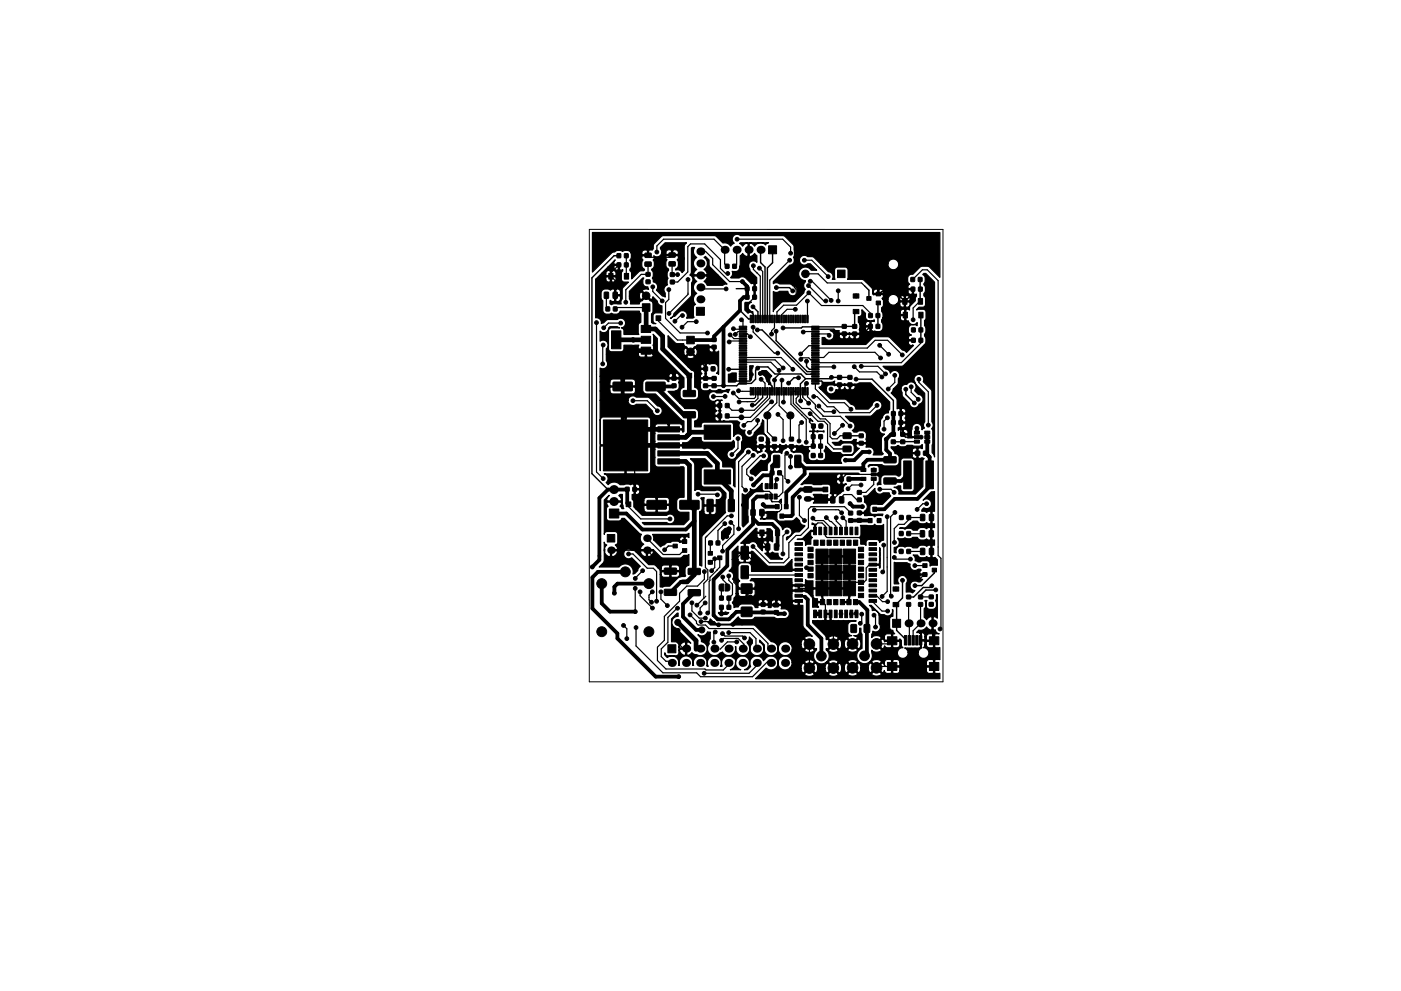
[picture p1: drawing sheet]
<svg xmlns="http://www.w3.org/2000/svg" width="297mm" height="210mm" viewBox="0 0 297 210" stroke-linecap="round" stroke-linejoin="round" font-family="sans-serif">
<path d="M124.9 48.7h75v96h-75z" fill="none" stroke="#000" stroke-width=".21"/>
<g fill="#000">
<circle cx="148.5" cy="55.9" r=".85"/>
<circle cx="148.5" cy="58.4" r=".85"/>
<circle cx="148.5" cy="53.3" r=".85"/>
<circle cx="153.6" cy="53" r=".85"/>
<circle cx="156.2" cy="53" r=".85"/>
<circle cx="158.7" cy="53" r=".85"/>
<circle cx="161.3" cy="53" r=".85"/>
<circle cx="148.5" cy="63.5" r=".85"/>
<circle cx="148.5" cy="61" r=".85"/>
<circle cx="129.5" cy="116.7" r=".8"/>
<circle cx="137.2" cy="116.7" r=".8"/>
<circle cx="137.2" cy="114.2" r=".8"/>
<circle cx="145.5" cy="137.6" r=".85"/>
<circle cx="148.5" cy="137.6" r=".85"/>
<circle cx="151.5" cy="137.6" r=".85"/>
<circle cx="154.5" cy="137.6" r=".85"/>
<circle cx="157.5" cy="137.6" r=".85"/>
<circle cx="160.5" cy="137.6" r=".85"/>
<circle cx="163.5" cy="137.6" r=".85"/>
<circle cx="166.5" cy="137.6" r=".85"/>
<circle cx="192.6" cy="132.2" r=".85"/>
<circle cx="195.2" cy="132.2" r=".85"/>
<circle cx="197.7" cy="132.2" r=".85"/>
<circle cx="142.5" cy="140.6" r=".85"/>
<circle cx="145.5" cy="140.6" r=".85"/>
<circle cx="148.5" cy="140.6" r=".85"/>
<circle cx="151.5" cy="140.6" r=".85"/>
<circle cx="154.5" cy="140.6" r=".85"/>
<circle cx="157.5" cy="140.6" r=".85"/>
<circle cx="160.5" cy="140.6" r=".85"/>
<circle cx="163.5" cy="140.6" r=".85"/>
<circle cx="166.5" cy="140.6" r=".85"/>
</g>
<g fill="#000" stroke="#000" stroke-width=".21">
<path d="M129.1 58h.9v1.2h-.9zM130.8 55.8h.8v.8h-.8zM130.8 53.8l.8 .1v.8l-.8-.1zM132.4 55.8h.8l-.1 .8h-.7zM132.4 53.8l.8 .1-.1 .8-.7-.1zM132.4 58h.9v1.2h-.9zM137 57.8h.8v.8h-.8zM137 59.4h.8v.8h-.8zM136.8 55.6h1.2l.1 .8-1.3 .1zM136.8 53.7h1.2l.1 .8-1.3 .1zM142.1 57.9h.8l.1 .7h-.8zM142.1 59.5l.8-.1 .1 .8h-.8z"/>
<path d="M141.9 55.6l1.2-.1 .1 .9h-1.3zM141.9 53.7h1.2l.1 .8-1.3 .1zM153.8 56.1h.8l-.1 .8h-.7zM155.4 56.1h.7v.8h-.7zM162.9 52.1h1.7v1.7h-1.7zM177.6 57.3h1.6v1.6h-1.6zM193.1 58.9h.8v.8h-.8zM194.7 58.9h.8l-.1 .8h-.7zM128.1 62l.7-.1 .2 .2v1l-.1 .2-.8-.1zM128.5 65.1l.8 .1-.1 .8-.7-.1zM130.1 65.1l.7 .1v.8l-.8-.1zM130 62l.9 .1-.1 1.2-.8-.1z"/>
<path d="M129.6 70.2h2v3.8h-2zM136.2 64.4h1.6v1.6h-1.6zM135.9 73.6h2v1.5h-2zM135.9 69h2v1.5h-2zM135.9 71.3h2v1.5h-2zM139.1 67h1v1h-1zM142.5 79.9h.8v.7h-.8zM145.6 71.3h1.6v1.6h-1.6zM147.6 65.2h1.7v1.7h-1.7zM149.2 77.8l.8 .1v.8l-.8-.1zM149.2 79.9h.8v.7l-.8 .1zM150.8 77.8l.8 .1-.1 .8-.7-.1z"/>
<path d="M151 79.9h.8v.7l-.8 .1zM151 73.3l.8-.1v.8h-.8zM151 71.7h.8v.7h-.8zM156.7 79.7h1.6v.2l-1.5 .1zM156.7 79.2h1.6v.2l-1.5 .1zM156.7 78.7h1.6v.2l-1.5 .1zM156.7 78.2h1.6v.2l-1.5 .1zM156.7 77.7h1.6v.2l-1.5 .1zM156.7 77.2h1.6v.2l-1.5 .1zM156.7 76.7h1.6v.2l-1.5 .1zM156.7 76.2h1.6v.2l-1.5 .1zM156.7 75.7h1.6v.2l-1.5 .1z"/>
<path d="M156.7 75.2h1.6v.2l-1.5 .1zM156.7 74.7h1.6v.2l-1.5 .1zM156.7 74.2h1.6v.2l-1.5 .1zM156.7 73.7h1.6v.2l-1.5 .1zM156.7 73.2h1.6v.2l-1.5 .1zM156.7 72.7h1.6v.2l-1.5 .1zM156.7 72.2h1.6v.2l-1.5 .1zM156.7 71.7h1.6v.2l-1.5 .1zM156.7 71.2h1.6v.2l-1.5 .1zM156.7 70.7h1.6v.2l-1.5 .1zM156.7 70.2h1.6v.2l-1.5 .1zM156.7 69.7h1.6v.2l-1.5 .1z"/>
<path d="M156.7 69.2h1.6v.2l-1.5 .1zM158 60.8l.8 .1v.8l-.8-.1zM158 62.6l.8 .1v.8l-.8-.1zM159.1 66.9h.2v1.6l-.2-.1zM159.6 66.9h.2v1.6l-.2-.1zM159.6 60.8l.8 .1-.1 .8-.7-.1zM159.6 62.6l.8 .1-.1 .8-.7-.1zM160.1 66.9h.2v1.6l-.2-.1zM160.6 66.9h.2v1.6l-.2-.1zM161.1 66.9h.2v1.6l-.2-.1zM161.6 66.9h.2v1.6l-.2-.1zM162.1 66.9h.2v1.6l-.2-.1z"/>
<path d="M162.6 66.9h.2v1.6l-.2-.1zM163.1 66.9h.2v1.6l-.2-.1zM163.6 66.9h.2v1.6l-.2-.1zM164.1 66.9h.2v1.6l-.2-.1zM164.6 66.9h.2v1.6l-.2-.1zM165.1 66.9h.2v1.6l-.2-.1zM165.6 66.9h.2v1.6l-.2-.1zM166.1 66.9h.2v1.6l-.2-.1zM166.6 66.9h.2v1.6l-.2-.1zM167.1 66.9h.2v1.6l-.2-.1zM167.6 66.9h.2v1.6l-.2-.1zM168.1 66.9h.2v1.6l-.2-.1z"/>
<path d="M168.6 66.9h.2v1.6l-.2-.1zM169.1 66.9h.2v1.6l-.2-.1zM169.6 66.9h.2v1.6l-.2-.1zM170.1 66.9h.2v1.6l-.2-.1zM170.6 66.9h.2v1.6l-.2-.1zM171.1 66.9h.2v1.6l-.2-.1zM172.1 69.2h1.5l.1 .2-1.6 .1zM172.1 69.7h1.5l.1 .2-1.6 .1zM172.1 70.2h1.5l.1 .2-1.6 .1zM172.1 70.7h1.5l.1 .2-1.6 .1zM172.1 71.2h1.5l.1 .2-1.6 .1zM172.1 71.7h1.5l.1 .2-1.6 .1z"/>
<path d="M172.1 72.2h1.5l.1 .2-1.6 .1zM172.1 72.7h1.5l.1 .2-1.6 .1zM172.1 73.2h1.5l.1 .2-1.6 .1zM172.1 73.7h1.5l.1 .2-1.6 .1zM172.1 74.2h1.5l.1 .2-1.6 .1zM172.1 74.7h1.5l.1 .2-1.6 .1zM172.1 75.2h1.5l.1 .2-1.6 .1zM172.1 75.7h1.5l.1 .2-1.6 .1zM172.1 76.2h1.5l.1 .2-1.6 .1zM172.1 76.7h1.5l.1 .2-1.6 .1zM172.1 77.2h1.5l.1 .2-1.6 .1zM172.1 77.7h1.5l.1 .2-1.6 .1z"/>
<path d="M172.1 78.2h1.5l.1 .2-1.6 .1zM172.1 78.7h1.5l.1 .2-1.6 .1zM172.1 79.2h1.5l.1 .2-1.6 .1zM172.1 79.7h1.5l.1 .2-1.6 .1zM177.6 79.7h.8v.7h-.8zM178.6 68.9h.8v.7h-.8zM178.6 70.4h.8v.8h-.8zM179.8 79.7h.8v.7h-.8zM180.9 65.6h1.2v.9h-1.2zM180.9 62.3h1.2v.9h-1.2zM180.8 68.9h.8v.7h-.8zM180.8 70.5h.8v.7h-.8z"/>
<path d="M183.8 62.9h.9v.8h-.9zM184.2 68.8l.8 .1-.1 .8-.7-.1zM184.2 66.5l.8 .1-.1 .8-.7-.1zM185.8 68.8l.7 .1v.8l-.8-.1zM185.8 66.5l.7 .1v.8l-.8-.1zM185.8 62h.9v.8h-.9zM185.8 63.9h.9v.8h-.9zM191.4 63.3h.9v1.2h-.9zM191.5 66.2h.9v1.2h-.9zM193.2 60.9l.8 .1-.1 .8-.7-.1zM193.3 71.8h.7v.8h-.7zM193.3 69.6h.8l-.1 .8h-.7z"/>
<path d="M194.8 60.9l.7 .1v.8l-.8-.1zM194.9 71.8h.7v.8h-.7zM194.9 69.6h.7v.8h-.8zM194.7 63.3h.9v1.2h-.9zM194.8 66.2h.9v1.2h-.9zM130 81.1h3.9l.2 .2v1.5l-.2 .1h-3.8l-.2-.2zM127.9 89.1h9.4v10.8h-9.4zM137 81.1h3.9l.1 .2v1.5l-.2 .1h-3.7l-.2-.2zM142.5 81.5l.8-.1v.8h-.8zM139.5 90.5h4.6v1.1h-4.6zM139.5 92.2h4.6v1.1h-4.6zM139.5 93.9h4.6v1.1h-4.6z"/>
<path d="M139.5 95.6h4.6v1.1h-4.6zM139.5 97.3h4.6v1.1h-4.6zM145.6 79.2h1v1h-1zM144.9 87.4l2.4-.1 .2 .2v1l-.3 .2h-2.2l-.2-.3zM144.9 82.9l2.4-.1 .2 .2v1l-.3 .2h-2.2l-.2-.3zM149.2 81.5h.8v.7h-.8zM151 81.5h.8v.7h-.8zM152.2 87.8l.8 .1v.8h-.8zM152.2 85.6l.8 .1v.8l-.8-.1zM153.8 87.8h.8v.9h-.8zM153.8 85.6l.8 .1-.1 .8-.7-.1zM149.3 90.2h5.6v3h-5.6z"/>
<path d="M149.3 99.7h5.6v3h-5.6zM156.7 81.2h1.6v.2l-1.5 .1zM156.7 80.7h1.6v.2l-1.5 .1zM156.7 80.2h1.6v.2l-1.5 .1zM159.1 82.2l.2 .1v1.5h-.2zM159.6 82.2l.2 .1v1.5h-.2zM160.1 82.2l.2 .1v1.5h-.2zM160.6 82.2l.2 .1v1.5h-.2zM161.1 82.2l.2 .1v1.5h-.2zM161 94.4l.8-.1v.8h-.8zM161 92.8h.8v.7h-.8zM161.6 82.2l.2 .1v1.5h-.2z"/>
<path d="M162.1 82.2l.2 .1v1.5h-.2zM162.6 82.2l.2 .1v1.5h-.2zM163.1 82.2l.2 .1v1.5h-.2zM163.6 82.2l.2 .1v1.5h-.2zM163.3 99.9h.8v.8h-.8zM164.1 82.2l.2 .1v1.5h-.2zM163.8 92.8h.8v.7h-.8zM163.8 94.4h.8v.7h-.8zM164.6 82.2l.2 .1v1.5h-.2zM164 96.6h1.1l.2 .1v2.3l-.1 .2h-1l-.2-.1zM165.1 82.2l.2 .1v1.5h-.2zM164.9 99.9h.8l-.1 .8h-.7z"/>
<path d="M165.6 82.2l.2 .1v1.5h-.2zM166.1 82.2l.2 .1v1.5h-.2zM166.6 82.2l.2 .1v1.5h-.2zM167.1 82.2l.2 .1v1.5h-.2zM167.6 82.2l.2 .1v1.5h-.2zM167.4 92.8h.8v.7h-.8zM167.4 94.4l.8-.1v.8h-.8zM168.1 82.2l.2 .1v1.5h-.2zM168.6 82.2l.2 .1v1.5h-.2zM169.1 82.2l.2 .1v1.5h-.2zM168.5 96.6h1.1l.2 .1v2.3l-.1 .2h-1l-.2-.1zM169.6 82.2l.2 .1v1.5h-.2z"/>
<path d="M170.1 82.2l.2 .1v1.5h-.2zM170.6 82.2l.2 .1v1.5h-.2zM171.1 82.2l.2 .1v1.5h-.2zM172 94.2l.8 .1v.8l-.8-.1zM172 96.2l.8 .1v.8l-.8-.1zM172 92.2l.8 .1v.8l-.8-.1zM172.1 90h.8l-.1 .8h-.7zM172.1 80.2h1.5l.1 .2-1.6 .1zM172.1 80.7h1.5l.1 .2-1.6 .1zM172.1 81.2h1.5l.1 .2-1.6 .1zM173.6 94.2l.8 .1-.1 .8-.7-.1zM173.6 96.2l.8 .1-.1 .8-.7-.1z"/>
<path d="M173.6 92.2l.8 .1-.1 .8-.7-.1zM173.7 90h.7v.8h-.8zM177.6 81.3l.8-.1v.8h-.8zM178.8 94.7h1.6v1.1h-1.6zM178.8 91.9h1.6v1.1h-1.6zM179.8 81.3l.8-.1v.8h-.8zM182.2 93.7l.8-.1v.8h-.8zM182.2 92.1h.8v.7h-.8zM182.5 99.4h1.1v.6h-1.1zM184.7 99.4h1.1v.6h-1.1zM189 89.2l.8 .1v.8l-.8-.1zM189 87.3l.8 .1v.8l-.8-.1z"/>
<path d="M189 93.4l.8-.1v.8h-.8zM189 91.8h.8v.7h-.8zM187.4 96.9h2.5l.1 .2v1l-.2 .1h-2.3l-.1-.2zM190.6 89.2l.8 .1-.1 .8-.7-.1zM190.6 87.3l.8 .1-.1 .8-.7-.1zM191 91.8h.8v.7h-.8zM191 93.4l.8-.1v.8h-.8zM191.6 97.8h1.6v5.9h-1.6zM193.9 93.4h1v.6h-1zM193.9 92.4h1v.7h-1zM193.9 91.5h1v.6h-1zM194.1 95.7h.9v.8l-.9 .1z"/>
<path d="M196.1 92.4h1v.7h-1zM196.1 91.5h1v.6h-1zM196.1 93.4h1v.6h-1zM195.8 95.7h.9v.8l-.9 .1zM196.3 97.8h1.6v5.9h-1.6zM128.8 113.4h1.5v1.6h-1.5zM129.2 108h2v1.9h-2zM132.8 106.5h1v1h-1zM132.6 103.4h.8l-.1 .8h-.7zM134.2 103.4h.8l-.1 .8h-.7zM137.2 106.2h3.9l.2 .2v1.5l-.2 .1h-3.8l-.1-.2zM142.7 115.4h.9v.8h-.9z"/>
<path d="M144.7 114.5h.9v.8h-.9zM144.7 116.4h.9v.8h-.9zM144.2 106.2h3.9l.1 .2v1.5l-.2 .1h-3.7l-.2-.2zM150.2 118.9h.8v.8h-.8zM150.2 117h.8v.8h-.8zM150.3 114.8h.7v.8h-.7zM149.9 106l1.1-.1 .2 .2v2.2l-.1 .3h-1l-.2-.2zM152.2 117.9h.8v.8h-.8zM151.9 114.8h.7v.8h-.8zM154.4 106l1.1-.1 .2 .2v2.2l-.1 .3h-1l-.2-.2zM157.2 116l1.3-.1 .2 .1v2.4l-.1 .2-1.3 .1-.2-.2zM159.2 108.1l.9 .1-.1 1.2-.8-.1z"/>
<path d="M161.1 108.1l.9 .1-.1 1.2-.8-.1zM161.1 112.4h.9v1.2h-.9zM162.2 102.6h.7v1.1h-.7zM162.2 104.8h.7v1.1h-.7zM162.3 115.4l.9 .1-.1 1.2-.8-.1zM163.2 102.6h.6v1.1h-.6zM163.2 104.8h.6v1.1h-.6zM164.4 107h.8v.9h-.8zM164.1 102.6h.7v1.1h-.7zM164.1 104.8h.7v1.1h-.7zM164.2 115.4l.9 .1-.1 1.2-.8-.1zM164.4 112.4h.9v1.2h-.9z"/>
<path d="M165.3 109h.9v.9h-.9zM166.3 107h.8v.9h-.8zM168.6 119.5h1.6v.6h-1.6zM168.6 118.4h1.6v.6h-1.6zM168.6 117.3h1.6v.6h-1.6zM168.6 116.2h1.6v.6h-1.6zM168.6 115.1h1.6v.6h-1.6zM171.3 118.9h1.1v.9h-1.1zM171.3 117.5h1.1v.9h-1.1zM171.3 116.1h1.1v.9h-1.1zM170.5 103.3h1.6v1l-1.6 .1zM172.5 111.8h.6v1.6h-.6z"/>
<path d="M172.6 114.6h.8v1.1h-.8zM173.6 111.8h.6v1.6h-.6zM174.5 103.3h1v1h-1zM174 114.6h.9v1.1h-.9zM174.7 111.8h.6v1.6h-.6zM173 119.9h2.6v3.1h-2.6zM173 116.5h2.6v3.1h-2.6zM175.3 114.6h1v1.1h-1zM175.8 111.8h.6v1.6h-.6zM176.1 105.4l.9 .1-.1 1.2-.8-.1zM176.9 111.8h.6v1.6h-.6zM176.7 114.6h.9v1.1h-.9z"/>
<path d="M175.9 119.9h2.6v3.1h-2.6zM175.9 116.5h2.6v3.1h-2.6zM178 111.8h.6v1.6h-.6zM178 101.2l.8 .1v.8l-.8-.1zM178 105.4l.9 .1-.1 1.2-.8-.1zM178.2 114.6h.8v1.1h-.8zM179.1 111.8h.6v1.6h-.6zM179.6 101.2l.8 .1-.1 .8-.7-.1zM179.6 114.6h.8v1.1h-.8zM179.9 110.1l.8-.1 .1 .8h-.8zM179.9 108.5h.8l.1 .7h-.8zM180.2 111.8h.6v1.6h-.6z"/>
<path d="M178.8 116.5h2.6v3.1h-2.6zM178.8 119.9h2.6v3.1h-2.6zM181 114.6h.9v1.1h-.9zM181.3 111.8h.6v1.6h-.6zM182 116.1h1.1v.9h-1.1zM182 117.5h1.1v.9h-1.1zM182 118.9h1.1v.9h-1.1zM181.8 105.7h.8v.7h-.8zM181.8 104.1h.8v.7h-.8zM181.8 108.4h.8v.8h-.8zM181.8 110h.8v.8h-.8zM182.5 101.3h1.1v.6h-1.1z"/>
<path d="M184.3 115.1h1.6v.6h-1.6zM184.3 116.2h1.6v.6h-1.6zM184.3 117.3h1.6v.6h-1.6zM184.3 118.4h1.6v.6h-1.6zM184.3 119.5h1.6v.6h-1.6zM184.1 110h.8v.9h-.8zM184.7 100.3h1.1v.7h-1.1zM184.7 101.3h1.1v.6h-1.1zM185 107.6h.9v.9h-.9zM186 110h.8v.9h-.8zM187.4 101.4h2.5l.1 .2v1l-.2 .1h-2.3l-.1-.2zM190.7 112.8h.8l-.1 .8h-.7z"/>
<path d="M190.7 116.6h.8l-.1 .8h-.7zM190.7 109.4h.8v.8h-.8zM192.3 112.8h.7v.8h-.7zM192.3 116.6h.7v.8h-.7zM192.3 109.4h.8l-.1 .8h-.7zM195.2 112.6l.8 .1v1.2l-.9-.1zM195.2 116.4h.9l-.1 1.3-.8-.1zM195.2 109.2h.9l-.1 1.3-.8-.1zM197 112.6l.9 .1-.1 1.2-.8-.1zM197.1 116.4h.8v1.3l-.9-.1zM197.1 109.2h.8v1.3l-.9-.1zM140.9 120.6l2.4-.1 .2 .2-.1 1-.2 .2-2.2-.1-.2-.2z"/>
<path d="M140.9 125.1l2.4-.1 .2 .2-.1 1-.2 .2-2.2-.1-.2-.2zM141.6 136.8h1.7v1.7h-1.7zM145.9 125.1h2.5l.1 .2v1l-.2 .1h-2.3l-.1-.2zM145.9 120.6h2.5l.1 .2v1l-.2 .1h-2.3l-.1-.2zM152.6 128.4l.8 .1-.1 .8-.7-.1zM152.6 126.5h.8l-.1 .8h-.7zM152.6 124l.9-.1v1.5h-.7l-.3-.2v-.8zM153.8 123.9h.6l.3 .3v.8l-.2 .4h-.7zM154.2 128.4l.7 .1v.8l-.8-.1zM154.2 126.5h.7v.8h-.8zM157.2 120.1l1.3-.1 .2 .2v2.3l-.1 .3h-1.3l-.2-.1zM157.2 123.9h2.2v1.9l-2.2 .1z"/>
<path d="M157.2 128.8h2.2v2h-2.2zM161.4 127.9h.8v.7h-.8zM161.4 129.5l.8-.1v.8h-.8zM164.2 128h.8v.7h-.8zM164.2 129.6l.8-.1v.8h-.8zM168.6 127.2h1.6v.6h-1.6zM168.6 126.1h1.6v.6h-1.6zM168.6 125h1.6v.6h-1.6zM168.6 123.9h1.6v.6h-1.6zM168.6 122.8h1.6v.6h-1.6zM168.6 121.7h1.6v.6h-1.6zM168.6 120.6h1.6v.6h-1.6z"/>
<path d="M171.3 121.7h1.1v.9h-1.1zM171.3 120.3h1.1v.9h-1.1zM172.5 129.4h.6v1.6h-.6zM173.6 129.4h.6v1.6h-.6zM174 127.2h.9v1.1h-.9zM174.7 129.4h.6v1.6h-.6zM173 123.3h2.6v3.1h-2.6zM175.3 127.2h1v1.1h-1zM175.8 129.4h.6v1.6h-.6zM176.9 129.4h.6v1.6h-.6zM176.7 127.2h.9v1.1h-.9zM175.9 123.3h2.6v3.1h-2.6z"/>
<path d="M178 129.4h.6v1.6h-.6zM178.2 127.2h.8v1.1h-.8zM179.1 129.4h.6v1.6h-.6zM179.6 127.2h.8v1.1h-.8zM180.2 129.4h.6v1.6h-.6zM180.4 132.5l1.2 .1-.1 1.6-1.1-.1zM178.8 123.3h2.6v3.1h-2.6zM181 127.2h.9v1.1h-.9zM181.3 129.4h.6v1.6h-.6zM182 120.3h1.1v.9h-1.1zM182 121.7h1.1v.9h-1.1zM182 123.1h1.1v.9h-1.1z"/>
<path d="M182 124.5h1.1v.9h-1.1zM182 125.9h1.1v.9h-1.1zM183.2 132.5l1.2 .1-.1 1.6-1.1-.1zM184.3 120.6h1.6v.6h-1.6zM184.3 121.7h1.6v.6h-1.6zM184.3 122.8h1.6v.6h-1.6zM184.3 123.9h1.6v.6h-1.6zM184.3 125h1.6v.6h-1.6zM184.3 126.1h1.6v.6h-1.6zM184.3 127.2h1.6v.6h-1.6zM188.1 135.1h2v1.7h-2zM189.3 127.8h1.3v.9h-1.3z"/>
<path d="M189.3 124.5h1.3v.9h-1.3zM189.3 131.4h1.7v1.7h-1.7zM191.7 134.8h.6v2h-.6zM192.6 134.8h.4v2h-.4zM192.2 126.3h.8l.1 .7-.9 .1zM192.2 127.9h.8l.1 .7h-.9zM193.3 134.8h.5v2h-.5zM194.1 134.8h.6v2h-.6zM195 134.8h.4v2h-.4zM194.8 126.3h.8v.7l-.8 .1zM194.8 127.9h.8v.7h-.8zM195.7 121.5h.9v.8h-.9z"/>
<path d="M195.7 119.6h.9v.8h-.9zM197 135.1h2v1.7h-2zM197.7 120.5h.9v.8h-.9zM197 126.3h.8l.1 .7h-.9zM197 127.8h.8l.1 .8h-.9zM188.1 140.5h2v1.7h-2zM197 140.5h2v1.7h-2z"/>
<circle cx="131.2" cy="56.2" r=".4"/>
<circle cx="132.8" cy="58.6" r=".4"/>
<circle cx="134.7" cy="55.5" r=".4"/>
<circle cx="139.3" cy="53.5" r=".4"/>
<circle cx="143.7" cy="58.3" r=".4"/>
<circle cx="144.7" cy="54.8" r=".4"/>
<circle cx="145.9" cy="59.3" r=".4"/>
<circle cx="151.9" cy="58.6" r=".4"/>
<circle cx="154.3" cy="58" r=".4"/>
<circle cx="156.3" cy="50.7" r=".4"/>
<circle cx="157.4" cy="59.7" r=".4"/>
<circle cx="159.7" cy="56.4" r=".4"/>
<circle cx="161" cy="56.9" r=".4"/>
<circle cx="167.4" cy="55.2" r=".4"/>
<circle cx="167.6" cy="53.7" r=".4"/>
<circle cx="168.4" cy="49.7" r=".4"/>
<circle cx="170.5" cy="55.2" r=".4"/>
<circle cx="170.8" cy="58.1" r=".8"/>
<circle cx="171.8" cy="59.7" r=".4"/>
<circle cx="175.6" cy="58.7" r=".4"/>
<circle cx="185.5" cy="56.2" r=".4"/>
<circle cx="126.5" cy="68.4" r=".4"/>
<circle cx="127.8" cy="77.2" r=".4"/>
<circle cx="127.9" cy="73.2" r=".4"/>
<circle cx="128" cy="69.5" r=".4"/>
<circle cx="130.4" cy="62.6" r=".4"/>
<circle cx="131.6" cy="68.5" r=".4"/>
<circle cx="132" cy="77.4" r=".4"/>
<circle cx="132.7" cy="64.1" r=".4"/>
<circle cx="134.3" cy="72.1" r=".4"/>
<circle cx="137" cy="62.7" r=".8"/>
<circle cx="138.4" cy="60.8" r=".4"/>
<circle cx="140.4" cy="63.8" r=".4"/>
<circle cx="140.9" cy="77.4" r=".4"/>
<circle cx="141.8" cy="61.4" r=".4"/>
<circle cx="141.8" cy="66.5" r=".4"/>
<circle cx="143.1" cy="68.1" r=".4"/>
<circle cx="144.6" cy="69.4" r=".4"/>
<circle cx="144.7" cy="66.9" r=".4"/>
<circle cx="146.4" cy="74.6" r=".8"/>
<circle cx="147.6" cy="68.2" r=".4"/>
<circle cx="150" cy="70.6" r=".4"/>
<circle cx="151.2" cy="78.2" r=".4"/>
<circle cx="154" cy="61.3" r=".4"/>
<circle cx="154.5" cy="78.3" r=".4"/>
<circle cx="154.6" cy="72.5" r=".4"/>
<circle cx="154.8" cy="71" r=".4"/>
<circle cx="155.5" cy="69.7" r=".4"/>
<circle cx="155.9" cy="70.9" r=".4"/>
<circle cx="157.2" cy="67.8" r=".4"/>
<circle cx="159.1" cy="71.4" r=".4"/>
<circle cx="159.3" cy="79.4" r=".4"/>
<circle cx="159.7" cy="65.1" r=".4"/>
<circle cx="159.7" cy="69.4" r=".4"/>
<circle cx="160.6" cy="70" r=".4"/>
<circle cx="160.6" cy="78.1" r=".4"/>
<circle cx="161.2" cy="79.2" r=".4"/>
<circle cx="163.6" cy="70.9" r=".4"/>
<circle cx="164.6" cy="70.3" r=".4"/>
<circle cx="164.6" cy="61" r=".4"/>
<circle cx="164.7" cy="63.6" r=".4"/>
<circle cx="164.9" cy="74.9" r=".4"/>
<circle cx="165.2" cy="78.6" r=".4"/>
<circle cx="166" cy="69.6" r=".4"/>
<circle cx="166" cy="78.1" r=".4"/>
<circle cx="168.1" cy="61.7" r=".4"/>
<circle cx="168.1" cy="78.3" r=".4"/>
<circle cx="168.6" cy="65.6" r=".4"/>
<circle cx="169.7" cy="75.1" r=".4"/>
<circle cx="169.8" cy="76.2" r=".4"/>
<circle cx="170.3" cy="70.4" r=".4"/>
<circle cx="171" cy="76.6" r=".4"/>
<circle cx="171.2" cy="63.9" r=".4"/>
<circle cx="171.4" cy="60.6" r=".4"/>
<circle cx="171.5" cy="62.1" r=".4"/>
<circle cx="175.1" cy="63.8" r=".4"/>
<circle cx="175.8" cy="71.1" r=".4"/>
<circle cx="176.2" cy="63.7" r=".4"/>
<circle cx="176.8" cy="77.8" r=".4"/>
<circle cx="177.7" cy="63.9" r=".4"/>
<circle cx="177.7" cy="61.7" r=".4"/>
<circle cx="181.1" cy="77.8" r=".4"/>
<circle cx="181.5" cy="62.8" r=".4"/>
<circle cx="182.6" cy="77.7" r=".4"/>
<circle cx="186.5" cy="73.3" r=".4"/>
<circle cx="186.7" cy="75.9" r=".4"/>
<circle cx="187" cy="80" r=".4"/>
<circle cx="187.7" cy="79.3" r=".4"/>
<circle cx="188.4" cy="75.2" r=".4"/>
<circle cx="189.7" cy="79.6" r=".4"/>
<circle cx="191.3" cy="75.3" r=".4"/>
<circle cx="193.6" cy="67.8" r=".4"/>
<circle cx="193.7" cy="72.2" r=".4"/>
<circle cx="193.7" cy="76.4" r=".4"/>
<circle cx="132.6" cy="94.5" r=".4"/>
<circle cx="134.2" cy="85" r=".4"/>
<circle cx="139.4" cy="87.2" r=".4"/>
<circle cx="146.2" cy="83.5" r=".4"/>
<circle cx="149.3" cy="94.8" r=".4"/>
<circle cx="151.3" cy="84.1" r=".4"/>
<circle cx="151.4" cy="80.3" r=".4"/>
<circle cx="152.6" cy="86" r=".4"/>
<circle cx="153.4" cy="81.8" r=".4"/>
<circle cx="153.7" cy="84.1" r=".4"/>
<circle cx="154.9" cy="80.2" r=".4"/>
<circle cx="155.2" cy="96.4" r=".4"/>
<circle cx="155.5" cy="83.4" r=".4"/>
<circle cx="156.5" cy="93.1" r=".4"/>
<circle cx="156.6" cy="82.9" r=".4"/>
<circle cx="156.7" cy="85.3" r=".4"/>
<circle cx="157.2" cy="87" r=".5"/>
<circle cx="157.2" cy="88.5" r=".5"/>
<circle cx="157.7" cy="90.2" r=".4"/>
<circle cx="158.7" cy="95.9" r=".4"/>
<circle cx="158.9" cy="91.7" r=".4"/>
<circle cx="159.5" cy="85.9" r=".4"/>
<circle cx="159.7" cy="96.6" r=".4"/>
<circle cx="160.6" cy="89.2" r=".4"/>
<circle cx="161.4" cy="80.5" r=".4"/>
<circle cx="161.4" cy="94.7" r=".4"/>
<circle cx="161.4" cy="93.2" r=".4"/>
<circle cx="161.9" cy="96.7" r=".4"/>
<circle cx="162.7" cy="88.1" r=".75"/>
<circle cx="163.6" cy="85.2" r=".4"/>
<circle cx="164.2" cy="80.6" r=".4"/>
<circle cx="164.9" cy="87.9" r=".4"/>
<circle cx="165.8" cy="80.6" r=".4"/>
<circle cx="166" cy="93.5" r=".4"/>
<circle cx="166.1" cy="85.3" r=".4"/>
<circle cx="166.8" cy="96.2" r=".4"/>
<circle cx="167.2" cy="81.3" r=".4"/>
<circle cx="167.6" cy="88.1" r=".75"/>
<circle cx="167.6" cy="99.1" r=".4"/>
<circle cx="167.6" cy="96.8" r=".4"/>
<circle cx="169.2" cy="97.9" r=".4"/>
<circle cx="169.3" cy="80.1" r=".4"/>
<circle cx="169.4" cy="93.6" r=".4"/>
<circle cx="169.7" cy="85" r=".4"/>
<circle cx="170" cy="89.6" r=".4"/>
<circle cx="170.9" cy="93.8" r=".4"/>
<circle cx="171" cy="81.3" r=".4"/>
<circle cx="171.5" cy="85.5" r=".4"/>
<circle cx="171.8" cy="87.8" r=".4"/>
<circle cx="172.4" cy="96.6" r=".4"/>
<circle cx="172.5" cy="94.6" r=".4"/>
<circle cx="172.5" cy="84.1" r=".4"/>
<circle cx="173.6" cy="86.1" r=".4"/>
<circle cx="174.1" cy="90.3" r=".4"/>
<circle cx="176.2" cy="82.5" r=".4"/>
<circle cx="176.3" cy="80.1" r=".4"/>
<circle cx="176.8" cy="87.4" r=".4"/>
<circle cx="176.9" cy="92" r=".4"/>
<circle cx="178.6" cy="90.2" r=".4"/>
<circle cx="179.3" cy="97.6" r=".4"/>
<circle cx="179.6" cy="95.2" r=".4"/>
<circle cx="180.2" cy="90.4" r=".4"/>
<circle cx="180.4" cy="86.8" r=".4"/>
<circle cx="181.5" cy="80.4" r=".4"/>
<circle cx="184.3" cy="95.9" r=".4"/>
<circle cx="185.2" cy="94.6" r=".4"/>
<circle cx="185.3" cy="99.7" r=".4"/>
<circle cx="185.9" cy="86" r=".4"/>
<circle cx="185.9" cy="88.6" r=".4"/>
<circle cx="187.4" cy="91.1" r=".4"/>
<circle cx="187.9" cy="93.2" r=".4"/>
<circle cx="188.1" cy="88.6" r=".4"/>
<circle cx="188.3" cy="82.5" r=".4"/>
<circle cx="188.7" cy="97.5" r=".4"/>
<circle cx="189.4" cy="87.7" r=".4"/>
<circle cx="192.1" cy="82.6" r=".4"/>
<circle cx="192.4" cy="98.5" r=".4"/>
<circle cx="193.2" cy="82.1" r=".4"/>
<circle cx="193.8" cy="85.5" r=".4"/>
<circle cx="194.4" cy="90.8" r=".4"/>
<circle cx="194.5" cy="96.1" r=".4"/>
<circle cx="194.7" cy="84.7" r=".4"/>
<circle cx="194.8" cy="80.5" r=".4"/>
<circle cx="195.3" cy="92.7" r=".4"/>
<circle cx="196.8" cy="90.2" r=".4"/>
<circle cx="127.9" cy="101.5" r=".4"/>
<circle cx="133.3" cy="117.5" r=".4"/>
<circle cx="140.9" cy="116.6" r=".4"/>
<circle cx="142" cy="110.1" r=".4"/>
<circle cx="145.2" cy="114.9" r=".4"/>
<circle cx="148" cy="104.8" r=".4"/>
<circle cx="149.3" cy="111.2" r=".4"/>
<circle cx="150.6" cy="119.3" r=".4"/>
<circle cx="151.5" cy="118.5" r=".4"/>
<circle cx="152.1" cy="105" r=".4"/>
<circle cx="153.2" cy="116.9" r=".4"/>
<circle cx="153.7" cy="111.1" r=".4"/>
<circle cx="154.1" cy="113.8" r=".4"/>
<circle cx="154.6" cy="112.2" r=".4"/>
<circle cx="155" cy="110.8" r=".4"/>
<circle cx="155.1" cy="109.4" r=".4"/>
<circle cx="156.6" cy="112.2" r=".4"/>
<circle cx="157.6" cy="107.1" r=".4"/>
<circle cx="157.9" cy="117.3" r=".4"/>
<circle cx="158.1" cy="104" r=".4"/>
<circle cx="159.3" cy="101.6" r=".4"/>
<circle cx="159.7" cy="115.9" r=".4"/>
<circle cx="159.7" cy="102.9" r=".4"/>
<circle cx="161.5" cy="108.7" r=".4"/>
<circle cx="161.5" cy="113" r=".4"/>
<circle cx="161.8" cy="107" r=".4"/>
<circle cx="164.3" cy="109.2" r=".4"/>
<circle cx="164.7" cy="101.7" r=".4"/>
<circle cx="166" cy="117.5" r=".4"/>
<circle cx="166.9" cy="112.8" r=".4"/>
<circle cx="167.1" cy="102.1" r=".4"/>
<circle cx="169.5" cy="105.5" r=".4"/>
<circle cx="170.6" cy="110.4" r=".4"/>
<circle cx="171.8" cy="117.9" r=".4"/>
<circle cx="172.4" cy="109.9" r=".4"/>
<circle cx="172.7" cy="108.2" r=".4"/>
<circle cx="174.1" cy="101" r=".4"/>
<circle cx="175" cy="103.8" r=".4"/>
<circle cx="175.2" cy="109.8" r=".4"/>
<circle cx="177.3" cy="109.8" r=".4"/>
<circle cx="178.4" cy="108.8" r=".4"/>
<circle cx="178.7" cy="109.8" r=".4"/>
<circle cx="179.8" cy="103.7" r=".4"/>
<circle cx="180.1" cy="118" r=".4"/>
<circle cx="180.2" cy="106.8" r=".4"/>
<circle cx="182.3" cy="108.8" r=".4"/>
<circle cx="182.6" cy="102.9" r=".4"/>
<circle cx="182.9" cy="107.5" r=".4"/>
<circle cx="183.6" cy="114" r=".4"/>
<circle cx="186.3" cy="100.6" r=".4"/>
<circle cx="186.4" cy="110.4" r=".4"/>
<circle cx="186.5" cy="103.8" r=".4"/>
<circle cx="187.4" cy="115.6" r=".4"/>
<circle cx="188.1" cy="109.6" r=".4"/>
<circle cx="189.6" cy="104.5" r=".4"/>
<circle cx="189.6" cy="118.3" r=".4"/>
<circle cx="189.6" cy="115.1" r=".4"/>
<circle cx="189.7" cy="108.7" r=".4"/>
<circle cx="191" cy="116.9" r=".4"/>
<circle cx="191.1" cy="113.2" r=".4"/>
<circle cx="191.1" cy="109.8" r=".4"/>
<circle cx="193" cy="118.6" r=".4"/>
<circle cx="194" cy="120" r=".4"/>
<circle cx="194.4" cy="108.1" r=".4"/>
<circle cx="196.5" cy="106.9" r=".4"/>
<circle cx="197.5" cy="117" r=".4"/>
<circle cx="197.5" cy="109.8" r=".4"/>
<circle cx="125.6" cy="120.3" r=".4"/>
<circle cx="127.6" cy="123.8" r="1.05"/>
<circle cx="127.6" cy="134" r="1.05"/>
<circle cx="130.3" cy="125.9" r=".4"/>
<circle cx="132.2" cy="132.7" r=".4"/>
<circle cx="132.6" cy="121.3" r="1.05"/>
<circle cx="132.9" cy="135.5" r=".4"/>
<circle cx="134.7" cy="124.8" r=".4"/>
<circle cx="134.7" cy="122.7" r=".4"/>
<circle cx="134.7" cy="129.8" r=".4"/>
<circle cx="134.8" cy="133.1" r=".4"/>
<circle cx="135.7" cy="125.6" r=".4"/>
<circle cx="136.3" cy="121.1" r=".4"/>
<circle cx="137.6" cy="123.8" r="1.05"/>
<circle cx="137.6" cy="134" r="1.05"/>
<circle cx="138.1" cy="127.8" r=".4"/>
<circle cx="138.3" cy="125.6" r=".4"/>
<circle cx="138.3" cy="129" r=".4"/>
<circle cx="139.2" cy="127.6" r=".4"/>
<circle cx="140.1" cy="125.6" r=".4"/>
<circle cx="141.5" cy="128.5" r=".4"/>
<circle cx="142.1" cy="121.2" r=".4"/>
<circle cx="143.6" cy="129" r=".4"/>
<circle cx="143.7" cy="132" r=".63"/>
<circle cx="143.8" cy="133.7" r=".4"/>
<circle cx="146.3" cy="130.5" r=".4"/>
<circle cx="146.7" cy="127.9" r=".4"/>
<circle cx="147.7" cy="128.4" r=".4"/>
<circle cx="148.4" cy="130.1" r=".4"/>
<circle cx="148.6" cy="131.9" r=".4"/>
<circle cx="148.8" cy="133.6" r=".63"/>
<circle cx="149.3" cy="121.3" r=".4"/>
<circle cx="149.5" cy="127.9" r=".4"/>
<circle cx="149.5" cy="131.1" r=".4"/>
<circle cx="150" cy="130" r=".4"/>
<circle cx="150.9" cy="121.1" r=".4"/>
<circle cx="151.3" cy="136.2" r=".4"/>
<circle cx="151.6" cy="134.1" r=".4"/>
<circle cx="152.3" cy="132.6" r=".4"/>
<circle cx="153" cy="130.3" r=".4"/>
<circle cx="153" cy="135.9" r=".4"/>
<circle cx="153.2" cy="134.4" r=".4"/>
<circle cx="153.2" cy="122.4" r=".4"/>
<circle cx="154.5" cy="134.2" r=".4"/>
<circle cx="154.5" cy="122.2" r=".4"/>
<circle cx="155.4" cy="132.5" r=".4"/>
<circle cx="156.2" cy="136.2" r=".4"/>
<circle cx="157.3" cy="132.2" r=".4"/>
<circle cx="157.9" cy="135.3" r=".4"/>
<circle cx="159.1" cy="126.6" r=".4"/>
<circle cx="164.2" cy="128.4" r=".4"/>
<circle cx="166.3" cy="130.2" r=".4"/>
<circle cx="171" cy="120.4" r=".4"/>
<circle cx="171.6" cy="136.7" r="1.12"/>
<circle cx="171.8" cy="122.1" r=".4"/>
<circle cx="173.3" cy="130.2" r=".4"/>
<circle cx="174.1" cy="139.2" r="1.03"/>
<circle cx="176.7" cy="136.7" r="1.12"/>
<circle cx="178.3" cy="130.2" r=".4"/>
<circle cx="180.5" cy="130.2" r=".4"/>
<circle cx="180.8" cy="136.6" r="1.13"/>
<circle cx="181" cy="133.3" r=".4"/>
<circle cx="181.5" cy="130.1" r=".4"/>
<circle cx="182.4" cy="132.3" r=".4"/>
<circle cx="182.7" cy="130.3" r=".4"/>
<circle cx="183.3" cy="139.1" r="1.03"/>
<circle cx="185.3" cy="130.5" r=".4"/>
<circle cx="185.6" cy="133" r=".4"/>
<circle cx="185.8" cy="136.6" r="1.13"/>
<circle cx="187" cy="126.5" r=".4"/>
<circle cx="187.1" cy="121.3" r=".4"/>
<circle cx="188.2" cy="129.6" r=".4"/>
<circle cx="188.2" cy="127.6" r=".4"/>
<circle cx="189" cy="126.5" r=".4"/>
<circle cx="189.9" cy="125" r=".4"/>
<circle cx="191.4" cy="123.1" r=".4"/>
<circle cx="192.4" cy="122.2" r=".4"/>
<circle cx="194" cy="124.2" r=".4"/>
<circle cx="196.1" cy="121.9" r=".4"/>
<circle cx="197.4" cy="128.2" r=".4"/>
<circle cx="197.6" cy="124.3" r=".4"/>
<circle cx="198.4" cy="125.2" r=".4"/>
<circle cx="199.3" cy="133.4" r=".4"/>
<circle cx="143.9" cy="143.6" r=".4"/>
<circle cx="149.3" cy="142.8" r=".4"/>
<circle cx="171.6" cy="141.7" r="1.12"/>
<circle cx="176.7" cy="141.7" r="1.12"/>
<circle cx="180.8" cy="141.7" r="1.13"/>
<circle cx="185.8" cy="141.7" r="1.13"/>
</g>
<path d="M130.2 103.9h.1M130.2 106.4h.1" fill="none" stroke="#000" stroke-width="1.9"/>
<path d="M171 105.8h.6" fill="none" stroke="#000" stroke-width="1.2"/>
<path d="M130.6 72.1h6.3M134.2 72.1h.1M136.9 74.4h-1.8l-3.1 3v4.6M137 65.2l-.1 4.6h2l1.6 1.5v2.7l5.7 5.7v3.8M139 82l6 6h1.2v4M141.8 91.1h-5.8l-3.4 3.4h9.2M141.8 97.9h3.5l.9 .8v8.4l1 1v13.8l-1.5 1.5h-1M141.8 96.2h8.1l2.2 2.1v2.9l2.9 2.9v3.1M152.1 91.7h-5.6l-1.2 1.1h-3.5M143.7 132l3.9 3.9v1.9" fill="none" stroke="#000" stroke-width="1"/>
<g fill="none" stroke="#000" stroke-width=".3">
<path d="M131.2 54.2h-1l-4.7 4.7v41.6l3.4 3.4M158.7 53v2.4M161.3 53v2.7l.9 .9v11.1M163.8 53v2.7l-1.1 1.1v10.9M195.1 59.3v4.6M146.4 74.6l3.2 3.3v2.4h1.8M151.4 73.6h-1l-2.5 2.5M154.5 78.3h3M156.1 61.2h2.3M156.9 65.9l1.8 1.8h.5M158.9 65.8l.8 .8v1.1M159.3 79.4v1.1l-.3 .3h-3.5l-.6-.6"/>
<path d="M159.6 65.1l1.1 1v1.6M160 61.2v1.8l-.3 .3M160.6 70h1l9.4 9.4 1.9-.1M160.6 78.1h.1M161.2 79.2h.5l.9 .9v.7l1.1 1.1v1.1M164.6 70.3v2l6.5 6.5h1.8M164.6 61h2.8l.7 .7M165.2 79.3l-1 1v2.7M171 76.6v1.1l.6 .6h1.3M181.2 70.8h.1M181.5 66.1l-.3 .3v2.9h-11.1l-.2 .3h-3.9M183.3 60.6l.9 1v1.7"/>
<path d="M184.6 69.2l-1.6 1.6h-5.2l-1-1h-3.9M186.2 62.4h.3l.5-.6h2.7l2.2 2.1M186.2 64.3l-.1 4.9M191.9 63.9l.1 7.4 .9 .9h.8M193.6 61.3v.9l-1.7 1.7M195.3 66.8l-.1 5.4M161.7 83v1.3l-1.6 1.6h-.6M164.2 80.6v.1M165.8 80.6l-.1 2.4M168.2 83h.5M169.3 80.1h-1l-1.1 1.2M170.8 80.3l-1-1h-5.5l-1.5-1.5h-1.9l-.7 .7v1.9l-.9 .9h-2.6l-.5 .5h-6.6"/>
<path d="M170.8 80.3l-1.1 1.1v1.6M171 81.3l-.3 .3v1.4M172.9 80.8h1.3l.8 .8h5.2M176.8 95.2h2.8M179.6 92.4l3 .1M180.2 80.1h-3.9l-.3 .2h-5.2M181.5 80.4h3.4l4.5 4.6v2.7M186 88.6v3.4l-2.1 2h-1.3M191 87.7v4l1 1h2.4M191.4 93.7h.1M192 82.6v1.1l1.8 1.8M194.4 93.7h-5"/>
<path d="M143.2 115.8h-1.5l-.8 .8M150.6 107.2v2.8l-1.3 1.2M151.4 131.9l.7 .7h.2M169.3 126.4h1.1l.2 .2M191.3 123.1v3.8l-1.3 1.4 .1 .1v5.3l1.9 1.9v.2M197.6 124.3l-.4 .3h-1.5l-2 2.1h-1.1M198 125.2h-1.7l-1.1 1.1v.4M198.1 120.9v.7l-2.7 2.6h-1.4"/>
</g>
<g fill="none" stroke="#000" stroke-width=".8">
<path d="M157.4 59.7l1 1.1v2.2h-.7l-.8 .8v2.1l-5.5 5.4v.8h-5M136.9 74.4h1l5 4.9v1M153.4 69.3v12.5M132 82v11.9l.6 .6M142.9 81.8l-.2 .2h-3.7M164.6 97.9l-.9 .9-.2 4.3M169.2 97.9l1.4 1.4M170.6 99.3v1.3l-3.9 3.9v3M184.3 95.9h-1.4l-1.8 1.7h-1.8M189.4 87.7v4.4l-.5 .1-1 1v2.2l.8 .8v1.3h-4.8l-.9 .9v1.3l-.3-.4h-12.1M192.4 98.5v2.2l-1.3 1.3h-2.4M194.4 90.8v1"/>
<path d="M196.3 96.1l.8 .9v6.2l-2.6 2.6h-4.8l-2.2 2.2h-2.1M196.6 91.8v4.7M130.2 108.9h2.6l3.4 3.4h9.2l1.8-1.8M132.9 103.9h-4l-1.8 1.8v13.1l-1.5 1.5M133 103.8v2.9l.2 .3M159.7 110l1.1 1.1h2.9l1.2 1.2v3.5l-.3 .2M161.8 107l.5 .5h2.5M162.6 105.3h-2.1l-.8 .9v5l-5.5 5.4v3.4l-2.9 2.9v7.6l.9 .9h2.4l1.5-1.6h2.2l.4 .4M163.5 100.8h-1.7l-2.1 2.1M175 103.8h-5.3l-1.6 1.7v3.7l-.4 .3h-2M180.2 106.8l.7 .7h2M180.3 110.4h4.2"/>
<path d="M183 101.6h-3M184.5 110.4h.1M186.4 110.4h.1M127.6 123.8v4.2l1.7 1.8h5.4M132.6 121.3h-5.8l-1.2 1.2v6.6l5.3 5.3v1l8.1 8.2h4.9M137.6 123.8h-6.7l-.6 .7v1.4M142.1 121.2h.1M144.7 123.4h-.3l-2.3 2.3M147.2 125.7l-2.4 2.4v2.8l2.8 2.7h1.2M155.3 130.6h.1M158.4 129.9h6.2l.3 .3h1.4M170.6 126.6l.7 .6v5.4l2.9 2.9v3.7"/>
<path d="M172.8 130.2h1.1M181.4 127.7h.8l1.7 1.7v3.9M183.8 133.3v5.3l-.5 .5"/>
</g>
<g fill="none" stroke="#000" stroke-width=".25">
<path d="M131.2 56.2l-1.7 1.7v.7l.9 .9v3.1M132.8 54.2v4.4M137.4 56v2.2h-1.4l-3.3 3.3v2.6M139.3 53.5v-1.3l1.4-1.5h10.7l2.2 2.3v3l.6 .5M142.5 56v2.2l1.2 .1M143.7 58.3h.1M144.7 54.8l-.7-.7h-1.5l-.5 .5h-4.2l-.4-.4h-1.3l-1.4 1.3M145.9 59.3v3.2l-4.1 4M148.5 58.4h3.3l.1 .2M148.5 53.3h1.1l1.5 1.5v1.3l3.6 3.6h2.7M154.3 58h-.5l-1-1.1v-1.8l-3.4-3.4h-3l-.6 .6v5.4l-2.1 2.1h-1.2M156.2 53v3.1l-.5 .4"/>
<path d="M156.3 50.7h9.6l1.7 1.7v1.3M158.7 53v5.3l1.3 1.3v1.6M159.7 56.4v.7l1.5 1.5v9.1M160.5 57.9h.1M161 56.9l.7 .7v10.1M167.4 55.2l-4.2 4.2v8.3M168.4 49.7v11.3l.4 .4v2l-.5 .6h-3.2l-.4-.4M170.5 55.2h1.6l3.5 3.5M170.8 58.1h2.7l1.9 1.9h7.3l.6 .6M171.8 59.7h.4l4 4M185.5 56.2l.7 .7v5.5M193.5 59.3l2.1-2.1h1l2.3 2.3v58.3l.6 .6v14.9l-.2 .1"/>
<path d="M126.5 68.4v31.7l1.4 1.4M127.9 73.2l-.1 4M128.6 62.6v2.6l.3 .3M131.6 68.5h-2.6l-1 1M137 65.2h-6.3l-.3 .3M138.4 60.8v1l2 2M139.6 67.5v.6l4 4h2.8M141.8 61.4v2.1l-.7 .7v3.4l3.1 3h5.8M144.7 66.9h-.4l-1.2 1.2M147.6 68.2h-1.8l-1.2 1.2M148.5 61l.3 .3h5.1M154.8 71l.8 .8h1.9"/>
<path d="M155.5 69.7l2 .1M157.2 67.8l.3 .4v1.1M157.5 76.3h6.8l1.7 1.8M157.5 70.8h1l.6 .6M157.5 70.3h-1l-.6 .6M157.5 72.3h-2.7l-.2 .2M157.5 76.8h5.9l1.8 1.8M157.5 75.8h8.1l2.5 2.5M159.7 69.4v1l4.5 4.5h.7M160 63l-1.4 1.5v1l.3 .3M164.2 67.7v1.8l-.6 .7v.7M168.6 65.6h-1.7l-1.2 1.2v.9"/>
<path d="M169.8 76.2l.3-.3h1.4l.4 .4h1M171.2 63.9v3.8M171.4 60.6l3.3 3.2h.4M172.9 73.8h11l1.6-1.6h2.7l3.1 3.1M172.9 70.8h2.6l.3 .3M172.9 70.3l-2.6 .1M172.9 77.8h3.9M172.9 75.8h1.7l1.1-1.1h9.8l1.2 1.2M172.9 73.3h-1.4l-1.8 1.8M177.7 61.7v2.2M177.7 63.9h.1M181.1 77.8h.1"/>
<path d="M181.1 77.8l1.1 1.1h3.7l1.1 1.1M182.6 77.7h3.5l1.6 1.6M184.6 66.9v-.4l-1.7-1.7h-8.7l-2.7-2.7-2.6 2.6h-2.7l-1.5 1.5v1.5M184.6 69.2v.6l1.4 1.5h6M186.5 73.3l1.9 1.9M189.7 79.6v1.5l-1.4 1.4M193.7 76.4l-2.7 2.7v8.6M195.1 63.9l-1.5 1.4v2.5M195.2 72.2v.6l-4.1 4.1-18.2-.1M132.6 94.5l2 1.9v7.4h2.9l1.7 1.8v1.5M134.2 85h3l2.2 2.2M151.3 84.1h2.4"/>
<path d="M152.6 86v2.2M153.7 84.1h.1M156.4 84.3h.1M156.5 93.1v2l-1.3 1.3M156.6 82.9l.1 .1h2.5M158.4 85.2h.1M158.7 95.9l-2.1 2.1v14.2M159.7 96.6l-2.4 2.4v4.2l.8 .8M160.2 83v1.2l-.3 .3h-3.3l-1.1-1.1M160.6 89.2v.8l-1.7 1.7M160.7 83v1.5l-.7 .7-3.3 .1M161.4 80.5l.8 .8v1.7"/>
<path d="M161.9 96.7h-.7l-2.9 2.9v1l1 1M162.7 83v1.2l-2.8 2.8h-4.7l-1-1M163.2 83v1.4l-4.1 4.1h-4.6l-.3-.3M163.6 85.2l-4.3 4.2h-.8l-.8 .8M164.7 83v2.4l-2 2v4.2l1.5 1.5M164.9 87.9l1.1 1.1v4.5M165.2 83v3l2.1 2.1h.3v4.8l.2 .3M166.2 83l-.1 2.3M166.8 96.2l-.4 .4v4.9l.7 .6M167.6 96.8v2.3M167.6 99.1h.1M167.7 83v2.7l2.3 2.3"/>
<path d="M168.2 83v2.6l3.4 3.4v.5l.9 .9v4.2l-.2 .1h-13.9l-3.2 3.2h-1.7l-3-3.1h-1.2l-.3-.3h-7.2M169.2 83v1.1l-.4 .4v.9l1.2 1.3h1.7l2.2 2.2h1.1l1 1v2.7l.4 .5h1.1l.6-.7h1.5M169.7 83v2M170 89.6l-.6 .6v3.4M170 88h.1M170 88l.9 1v4.8M170.2 83v1.3l1.3 1.2M171.2 83v1.2l1.7 1.7v.7l1.6 1.7h3.7l2 2.1M171.8 87.7l1.6 1.7h1.3l.8 .7v3.8l1.3 1.3M171.8 87.7h.1M171.8 87.7v.1M172.5 84.1h.7l2.2 2.2h1.4l1.2 1.3h6.4l1.6-1.6"/>
<path d="M172.9 81.3v1.2l2.9 2.9h3.2l1.4 1.4M173.6 86.1l1.2 1.3h2M174 92.6v4M174 90.4h.1M174.1 90.3l-.1 .1M176.8 95.2h.1M178.6 90.2l-1.7 1.8M180.2 81.6h3.8l3.4 3.5v2.7l-.7 .8h-.7M183.9 94h.8l.5 .6M188.1 88.6l-.7 .8v1.7M193.2 82.1v1.1l1.5 1.5M194.4 92.7h.9"/>
<path d="M194.5 96.1h-2.6l-1.2 1.2v1.9l-1.5 1.4h-9.8l-1 1M194.8 80.5v.6l2 2v7.1M129.5 116.7h7.7l2.4 2.5h1.9l.6 .7v1.3M133.2 107v.5l2.7 2.6h6.2M133.3 117.5h.9l3 3.1h1.3l.7 .7v6.3M137.2 114.2l3.4 3.4h3.5l.8-.8h.3M148 104.8h3.9l.2 .2M150.6 115.2v2.2M151.5 118.5v1.9l-.6 .7M152.6 118.3v2l-2.1 2.2v.7l-.2 .1v6.4l-.3 .3M153.2 116.9h.1M153.7 111.1l-1.5 1.4v2.7"/>
<path d="M154.6 112.2v1.1l-.5 .5M154.9 110.8l.7 .7v1.8l-2.4 2.4v1.2M155.1 109.4h-.9l-4.6 4.7v6.3l.5 .5v2l-.9 .9v3.1M157.6 107.1v-1.5l1.4-1.4h4.1l.4 .4v1.5l.3 .3h1.4l.5 .6v1l-.5 .5h-.6l-.3 .4v.3M161.6 113v1.8l1.2 1.2M164.7 101.7l-.2 .2v1.2M165.3 100.3l.7 .7v3.5l-.9 .8h-.6M166.9 112.8l-.9 .9v3.8M169.5 105.5v3.9l1.1 1M171.9 117.9h.1M172.3 109.9l.6 .5h1.7l1.5 1.5v.7M172.6 108.2l5.2-.1 .6 .7"/>
<path d="M172.8 112.6v-1.1l.6-.6h.9l.7 .7v2.1l.3 .3h8.3M174.1 101l.7 .6h3.6M175.2 109.8l2 1.8v1M177.3 109.8v.7l1 1v1.1M178.4 101.6v2.6l-1.8 1.8-.2-.2h-5.1M178.4 106v-.5l.6-.6h1.6l1.1 1.1h.5M178.7 109.8l.7 .7v2.1M180.1 118h-5.8l.1 9.7M180.3 108.9l-1.3-1.4h-7l-.6 .5v3.9l-1.7 1.7h-.9l-1.5 1.5v3.2l-1.1 1.1h-3.1l-3.5-3.5M182.2 108.8h.1M182.3 108.8h.1M182.6 102.9h-2l-.8 .8"/>
<path d="M185 119.8h-.7l-.7 .7v2.5l-.5 .5h-1.7l-1.4 1.4v2.8h-1.4M185.3 101.6v1.2l-1.7 1.7h-1.4M186.5 103.8h2.4l.7 .7M187.4 115.6v5.5l-.3 .2M188.1 109.6v15.9l-1.1 1M189.6 118.3l.4 .3h3M189.7 108.7l-.9 .9v16.4l-.1 .2 .3 .3M192.7 117h2.9M192.7 113.2h2.9M194 120h2.1M195.6 109.8h-2.9v.5l-1 .9h-1.2l-.9 .9 .1 3M196.5 106.9h-.8l-1.3 1.2"/>
<path d="M197.5 109.8v7.2M132.2 132.7l.7 .7v2.1M134.7 124.8v4.9M134.7 129.7v.1M134.7 122.7h.1M134.9 133.1v3.9l5.6 5.7h7.2l.8 .9h11l3.3-3.3M135.7 125.6v.8l2.6 2.6M136.2 121.1l-1.5 1.6M138.3 125.6l-.7 .7v1l.5 .5M140.1 125.6v1.5l1.4 1.4M143.6 129l-2 2v5.3l-1.4 1.4v1.6l1 1h1.3M143.8 133.7l-1.2 1.2v.4l2.4 2.5"/>
<path d="M146.3 130.5l1.4 1.3v.4l.3 .4h1.6l.7 .8h9.4l3.1 3.1v1.3M146.7 127.9v1.7l1.5 1.5h1.4M148.6 131.9h2.8M149.3 121.3v1.6l-1.4 1.4h-2.3l-1.5 1.6v1.6l-3.2 3.3v5l-1.5 1.5v2.8l1.8 1.8h8.3l.2 .2h3.6l1.9-1.8M149.5 127.9l-1.1 1.1v1.1M149.6 126.5l-1.8 1.9M151.6 134.1l-.3 .3v1.8M152.9 124.6v2.3M152.9 126.9h.1M153 128.8v1.5M153 130.3h.1M153 135.9l.4-.4 3.1-.1 1.2 1.3v1.1"/>
<path d="M153.2 122.4v.6l1 1v.6M153.2 134.4l.5 .5h3.8l.4 .4M154.5 134.2h4.5l1.3 1.3v2.3M154.5 122.2v.9l.8 .8v2.2l-.8 .8v1.9M156.2 136.2h-2l-1.5 1.6M157.3 132.2h-1.6l-.3 .3M157.9 121.4l.6 .6h10.8M158.3 124.8v1l2.4 2.5 5.3 .1 .9-.9h2.4M161.8 128.3l.1 .1M169.3 120.9h-7.8l-3.6-3.6h-.5l-1.8 1.7v4.5l1.3 1.4h1.4M169.3 124.2v1.1h-1.6l-.6 .6v1.2l.4 .4M171 120.4l.3 .3h.6"/>
<path d="M171.6 136.7v5M171.8 122.1h.1M174.2 127.5l.8 .8v4.4l1.7 1.7v2.3M174.3 121.4h5.8M175 130.2h1.1M180.1 124.8l-10.8 .1M181.5 130.1l.1 .1M182.7 130.3v1.7l-.3 .3M185 127.5v.2l2 1.9h1.2M185 126.4h.9l1.2 1.2h1.1M185.3 130.5l.3 .3v2.2M189.1 135.9l-.6 .7h-2.7"/>
<path d="M192.6 128.2l.2 7.6M195.2 128.2v4l-1.6 1.6v2M195.2 135.8l2.8 .1M196.1 121.9l-1.5 1.3h-1.2l-1-1M197.4 126.6l-2.2 .1M197.7 132.2v3.4l.3 .3M198 135.9v5.5h-11.9l-.3 .3M198.4 125.2h-.4M160.3 140.3v1.1l-1.5 1.4h-9.5"/>
</g>
<g fill="#000" stroke="#000" stroke-width=".25">
<path d="M130.4 55.1l.1 .1a.58 .58 0 0 0-.2 .9h1v1l.2 .2 .5-.1v.3l-.3 .4v1.3a.64 .64 0 0 0 .7 .7h.8l-1.2 1.3-.1 2.2-.3 .6 .1 .5-1.5-.1-.6 .3-.3-.2 .1-.8 .4 .3 .5-.2v-1h.3v1a.6 .6 0 0 0 .6 .1 .6 .6 0 0 0 .4-.6v-.4l-.2-.1h-1.1v-1.3h.3v1h.8a.73 .73 0 0 0-.4-1.2l-.4 .2-.8-.2a.48 .48 0 0 1-.8 0 1.13 1.13 0 0 0-1.5 .7v1.3l.3 .5v1.5a1.14 1.14 0 0 0 .5 1.3 1.14 1.14 0 0 0 1.3-.2 1.17 1.17 0 0 0 1.9-.4h4.1l.3 .6v1.8l-.4 .2-.2 .4 .1 2h-3.1l-.1-1-.4-.4a1.04 1.04 0 0 0 .7-1.5 1.04 1.04 0 0 0-1.6-.3h-2l-.9 .7-.5 .1a1.03 1.03 0 0 0-1.2-1.2v-8.1l2.1-.1a.59 .59 0 0 0 .4 .6 .59 .59 0 0 0 .6-.1v-1h.3v1a.62 .62 0 0 0 .8-.1 .62 .62 0 0 0 0-.9h-1.9l-.2 .5h-2.1l1.2-1.2h.9l.2 .5h.8v-1h.3v1h.8a.62 .62 0 0 0 0-.9 .62 .62 0 0 0-.8-.1h-.3a.59 .59 0 0 0-.6 0 .59 .59 0 0 0-.4 .5h-.9l1.4-1.3h1.2a.58 .58 0 0 0 .4 .5 .58 .58 0 0 0 .6-.1v-.8h-.8l-.2 .4h-1.2zM133.4 61.8l2.9-2.8h.2a1.1 1.1 0 0 0-.2 1.2 1.1 1.1 0 0 0 1.1 .7l.1 .5-.6-.1a.63 .63 0 0 0-.7 .5l1.8 1.8 .2-.1 .2-.5 1 .9a1.03 1.03 0 0 0 .9 1v1.5h-1.2a.64 .64 0 0 0-.6 .6v1a.7 .7 0 0 0 .6 .7h-.6l-.4-.3v-1.8l.3-.4v-1.8a.64 .64 0 0 0-.6-.6l-.8-.9-.8 .9a.64 .64 0 0 0-.6 .7h-1.9v-.5l-.3-.6v-.6h2.2a.63 .63 0 0 0 .4 .8l.8-.9-.8-.8a.78 .78 0 0 0-.4 .9h-2.2zM140 52.5l1-1h4.6l-.4 .4-.1 .4v5.1l-.5 .4a1.02 1.02 0 0 0-1.3-.5v-.3a1.28 1.28 0 0 0 .4-1.7l-.1-.2 .2-.5-.1-.4h-2.4l-.1 .5a.48 .48 0 0 1 0 .9 1.17 1.17 0 0 0 .5 1.4v.4a1.36 1.36 0 0 0 0 1.6 1.49 1.49 0 0 0-.2 1.4 1.03 1.03 0 0 0-.5 1.8v.8l-.6-.2-1.2-1.3a1.04 1.04 0 0 0 .2-1 1.04 1.04 0 0 0-.9-.7l-.2-.8a1.34 1.34 0 0 0-.1-1.7v-.2a1.28 1.28 0 0 0 .4-1.8l-.1-.1 .2-.6-.1-.3a1.06 1.06 0 0 0 1.7-.7h.9l.1 .4h1.1v-.9h.2v.9h1.1a.6 .6 0 0 0 .1-.7 .6 .6 0 0 0-.6-.3l-.8 .1a.73 .73 0 0 0-1.2 .4v.1h-.9zM146.6 52.6l.7-.1a1.47 1.47 0 0 0 .4 2.1 1.48 1.48 0 0 0 0 2.6l-.3 .2a.67 .67 0 0 0-.2 .9h2.6a.96 .96 0 0 0-.5-1.1 1.48 1.48 0 0 0 0-2.6l.3-.2 .7 .8 .2 1.4 3.7 3.7h-.6l-.4 .2h-3.3l-.6-.8 .3-.3a.67 .67 0 0 0 .2-.8h-2.6a.96 .96 0 0 0 .5 1.1 1.48 1.48 0 0 0 0 2.5 1.48 1.48 0 0 0-.2 2.4l-.5 .5v1.8l.2 .4-.3 .2h-1.3a1.06 1.06 0 0 0-.4-1.5 1.06 1.06 0 0 0-1.5 .4l-.6 .7-.5 .1-.4 .4-.1-.1a1.03 1.03 0 0 0 .8-1l3.6-3.6 .1-.4v-2.5a1.03 1.03 0 0 0-.3-1.7l.3-.6zM156.8 51.6l.2-.1h5.9l-.3 .1-.3 .4a1.48 1.48 0 0 0-2.3 .2l-.3-.3a.67 .67 0 0 0-.9-.2v2.6a.96 .96 0 0 0 1.2-.5l.5 .5v1.4a1.07 1.07 0 0 0-1.5 0 1.07 1.07 0 0 0 0 1.5l.2 .5 1.2 1.2v1.2l-.3 .2v2.9h-.3l.1-2.9-.2-.2a.37 .37 0 0 1-.6-.1l-1.4-1.3h-.5l-.5 .3-1.8-.1a1.03 1.03 0 0 0 .3-1.3 1.06 1.06 0 0 0 1.2-.1 1.06 1.06 0 0 0 .4-1l.1-.4v-1.8l.6-.5 .2 .3a.67 .67 0 0 0 .9 .2v-2.6a.96 .96 0 0 0-1.1 .5zM195.6 58.3l.3-.3h.4l1.8 1.9v37.1l-.1-.6-.4-.4 .2-4.5-.3-.5a1.03 1.03 0 0 0 .1-1.5v-6.5l-.2-.4-1.7-1.6a1.06 1.06 0 0 0-.4-1.4 1.06 1.06 0 0 0-1.4 .3 1.06 1.06 0 0 0 .2 1.4l.2 .4 1.8 1.7v6.1a1.03 1.03 0 0 0-.1 1.3l-.5 .4-.1-.7-.3-.4-.5-.3-.5 .1-.6 .5-.3 .9v1.2l.5 .2-.3 .2h-1l.1-.5-.1-.1h-1.1v-1.1h.2v.8h.9l.1-.1a.62 .62 0 0 0-.3-.7 .62 .62 0 0 0-.7 0l-.6-.1-.5 .2v-.5l.5-.2v-.8h.2v.8l.2 .2a.62 .62 0 0 0 .6-.3 .62 .62 0 0 0 0-.7h-1.1l.1-1.9h.2v1.6h.8l.2-.5a.4 .4 0 0 1 0-.7l-.2-.4h-1.1l.1-1.1h.2v.8h.8a.57 .57 0 0 0 0-.8 .57 .57 0 0 0-.8 0l-.4-.2-.5 .1-.1-2-1.2-1.3 .6-.9h1.5l.4 1.6 1.4 1.5a1.04 1.04 0 0 0 1 .9 1.04 1.04 0 0 0 1.1-.8 1.04 1.04 0 0 0 .8-1 1.04 1.04 0 0 0-1-1l-.7-.9a1.04 1.04 0 0 0-.2-1.6 1.04 1.04 0 0 0-1.5 .4 1.03 1.03 0 0 0-1.3 .9h-1.5l.9-1.1 .1-1.1a1.04 1.04 0 0 0-.2-1.5 1.04 1.04 0 0 0-1.5 .4 1.02 1.02 0 0 0-1-.9l-.6-.6h3.9l.4-.1 4.6-4.5a1.56 1.56 0 0 0 .1-1.6l-.2-.2 .1-.4a1.56 1.56 0 0 0 .1-1.6l-.2-.2v-1.1l.3-.4v-1.4a.64 .64 0 0 0-.6-.6h-1l-.3 .2 .4-.6h.8a.64 .64 0 0 0 .6-.7v-1.3l-.3-.4v-.5l.2-.2a1.56 1.56 0 0 0-.1-1.6l-.1-.3 .1-.2a1.56 1.56 0 0 0-.1-1.6zM125.6 49.3h73.7v9.5l-2.2-2.1-.4-.2h-1.4l-1.8 1.7h-.2a.86 .86 0 0 0-.9 .8l.1 .9 .4 .4-.4 .3v.5l.1 .1h1.1v1.1l.1 .2 .5-.1-.2 1.4-1.1 1.1-.2 .9-.4-.2-.3 .2v2.1l.4 .2a1.14 1.14 0 0 0 1.6 .7l.4-.4v.7l-.1-.1a1.16 1.16 0 0 0-1.5 0 1.16 1.16 0 0 0-.3 1.4l.2 .5 .4 .2h-.1a.59 .59 0 0 0-.4 1h1.1v.2h-1.1l-.1 .2a.61 .61 0 0 0 .2 .7 .61 .61 0 0 0 .7-.1l.2 .2-1.5 1.5-.4-.4-.5-.1-2.6-2.6-.4-.3-3.1 .1-1.6 1.6h-9.3v-1.5h.6a1.04 1.04 0 0 0 1.1 .6 1.04 1.04 0 0 0 .8-.9h1.1v.1a.59 .59 0 0 0 1 .3v-.7h.2v.7l.2 .2a.67 .67 0 0 0 .8-.5v.1a.58 .58 0 0 0 1 .2v-.7h.2v.7l.2 .2a.61 .61 0 0 0 .7-.2 .61 .61 0 0 0 0-.7h-2l-.1 .1-.1-.1h-2l-.1 .3h-1.1a1.03 1.03 0 0 0-.8-1.2h1.9v.4l.1 .2h2l.1-.1 .1 .1h2l.1-.1-.1-.6 .1-.3h1.2a.58 .58 0 0 0 .3 .6 .58 .58 0 0 0 .6-.1v-.8h-.8l-.1 .3h-1.2v-.9h1.2l.1 .3h.8v-.8l-.1-.2a.66 .66 0 0 0-.8 .7h-1.2l-.3-.4v-1.2a.65 .65 0 0 0 .7-.7v-.8l.8 .8v.2a1.14 1.14 0 0 0 .5 1.3 1.14 1.14 0 0 0 1.3-.2l.1 .4-.6-.1-.1 .2v1.9l.3 .2a.73 .73 0 0 1 .9 0 1.13 1.13 0 0 0 1.2-.5 1.13 1.13 0 0 0 0-1.2l-.2-.3v-.6l.3-.4h3.7v.2a.58 .58 0 0 0 .9 .3v-.9h-.8l-.1 .4h-3.7l-.1-1.2h3.8l.1 .5h.8v-.9a.58 .58 0 0 0-.6-.1 .58 .58 0 0 0-.3 .5h-3.8l-.2-.1v-.8l.4-.5-.1-1.3h1.1v.2a1.14 1.14 0 0 0 1.7 .8h.8v.2a.58 .58 0 0 0 .9 .3v-.9h.3v.9l.1 .2a.67 .67 0 0 0 .8-.3 .67 .67 0 0 0-.1-.8h-1.9l-.1 .4h-.8l.5-.6v-.6h.3l.1 .5h.8v-.9h.3v.9h.8l.1-.1a.64 .64 0 0 0-.1-.8 .64 .64 0 0 0-.8 0l-.4-.2a.66 .66 0 0 0-.8 .6h-.3a1.14 1.14 0 0 0-1.2-.8 1.14 1.14 0 0 0-1 1h-1.1l-.2-.2a.52 .52 0 0 0 .2-.8l-2 .1-.2-.2v-.4l.3 .2h.8v-.7h.3v.7h.8l.1-.4h5.2a.58 .58 0 0 0 .3 .6 .58 .58 0 0 0 .6-.1v-.8h-.8l-.1 .3-5.2-.1a.57 .57 0 0 0-.9-.2l-.5-.2a.66 .66 0 0 0-.8 .7h-.1l-.1-.9-1.9-1.8h-3.3l.1-2a.64 .64 0 0 0-.6-.6h-1.6l-.5 .1-.2 .5 .2 2-.6-.1a1.04 1.04 0 0 0-.9-1.5l-1.6-1.7h14.3a1.14 1.14 0 0 0 1.5 1.2 1.14 1.14 0 0 0 .4-1.9 1.14 1.14 0 0 0-1.9 .5v.2h-14.3l-1.5-1.4-1.3-.2a1.04 1.04 0 0 0-1.4 .1 1.04 1.04 0 0 0 0 1.4 1.04 1.04 0 0 0 1.4 .1h.6l1.4 1.3h-1.2l-.1-.1a1.44 1.44 0 0 0-2.4 .3 1.44 1.44 0 0 0 1.3 2v.3a1.23 1.23 0 0 0-.1 1.7l-.3 .6-1.8 1.9h-2.7l-1.7 1.6-.2 .5v-4.3l.7 .2 .6-.2h1.7a1.04 1.04 0 0 0 1.1 1 1.04 1.04 0 0 0 1-1.1 1.04 1.04 0 0 0-.9-1l-.7-.5h-2.2a1.03 1.03 0 0 0-1.3 0v-.5l3.5-3.5a1.03 1.03 0 0 0 .9-.6 1.03 1.03 0 0 0-.2-1 1.03 1.03 0 0 0 .2-1.6l-.1-1-1.8-1.8-.4-.2-9.2-.1a1.04 1.04 0 0 0-1.5 .2 1.04 1.04 0 0 0 .3 1.5l-.8 .6-.8-.6h-.8l-1.8-1.6h-10.9l-.4 .2-1.6 1.6-.1 1-.2 .3-.6-.1-.2 .2v1.1h-1.3l-.1 .5a.48 .48 0 0 1 0 .8 1.17 1.17 0 0 0 .5 1.5l-.1 .3-1 .2-1.6 1.6v-1.3l-.4-.5 .1-.3a1.56 1.56 0 0 0 .1-1.6l-.2-.3 .3-.5v-1h2.3l.1 .3h1.1v-.8a.73 .73 0 0 0-1.2 .3v.2h-2.3a1 1 0 0 0-1.2-.6l-.6 .3a1.35 1.35 0 0 0-1.7 .1l-.7 .2-4 4zM127.2 70.2a1.03 1.03 0 0 0 1.2 .3 1.03 1.03 0 0 0 .6-.9l.3-.3h1.6l.5 .3h-1.9l-.4 .4-.1 4a.64 .64 0 0 0 .6 .6h2.3l.4-.5v-.9h3.1l-.1 .9 .2 .2h2.9l.2-.2-.2-.9 .2-.4-.1-1.9 .9 .9v2.2l.2 .7 5.4 5.5v2a.88 .88 0 0 0-.8 .9v1l.4 .6 .5 .1h2.1a.89 .89 0 0 0 .9-.9l-.1-1.2-.3-.4-.4-.1v-2.4h1.2l.1 .3h.9v-1.7h-.8l-.2 .1 .1 .5 .2 .3-.3 .5h-1.2v-.6a.64 .64 0 0 0-.7-.6l-.8-.8h2.7l.2 .3h.8v-.8a.58 .58 0 0 0-.6-.1 .58 .58 0 0 0-.4 .6h-2.7l-2.1-2.2h1.9l.1 .3 .5 .2 .9-.2 .1-.3-.8-.8-.8 .8h-1.9l-.9-.9h2.2a.63 .63 0 0 0 .4 .8l.8-.9h.4l.8 .9 .2-.1 .2-.5-.1-.8h2.6a.6 .6 0 0 0 .3 .5 .6 .6 0 0 0 .7-.1v-.7h-.9l-.1 .3h-2.6l-.3-.3-.8 .8h-.4l-.8-.8-.2 .1-.2 .8h-2.2l-1.2-1.1v-2.4l1.7 1.7h1.7a.64 .64 0 0 0 .6 .7l.8 .9 .8-.9 .4-.1 .2-.3h2.5l.1 .3h1.1v1l.4 .2 .5-.2v4.9l-.5-.2 .1-.1a1.56 1.56 0 0 0 .1-1.6 1.35 1.35 0 0 0-1.6-.2l-.5-.2-.3 .2v2.8h1.8v.3h-2.9l-.1 .2 .1 .6a1.16 1.16 0 0 0 .1 1.4 1.16 1.16 0 0 0 1.3 .3l.5-.2a1.56 1.56 0 0 0 1.6 .1l.6-.2 .8 .3 .6-.3h.7l-.4 .7a1.03 1.03 0 0 0-1.4 .1l-1.1-.1a1.04 1.04 0 0 0-1.4 .1 1.04 1.04 0 0 0 0 1.5 1.04 1.04 0 0 0 1.5 0h1.1l-.4 .2v1.9l.2 .1-.2 .2v1.9l.3 .2a.73 .73 0 0 1 1 0l2.4-.1 .5 .3-.1 .2a1.04 1.04 0 0 0 .1 1.1 1.04 1.04 0 0 0 1.1 .3 1.04 1.04 0 0 0 .6 1.5 1.04 1.04 0 0 0 1.3-.9l1.4-1.4 .4-1.3 .2 .2v2.5l1.2 1.3 .1 .8-.1 .5 .1 .2h2l.1-.3 .6 .3 .8-.3 .1 .3h2l.1-.1 .6 .1 .6-.2a1.14 1.14 0 0 0 1.4 .4 .58 .58 0 0 0 .2 .9l-.2 .2a1.56 1.56 0 0 0 .1 1.6 1.96 1.96 0 0 0 1.7 .1 1.16 1.16 0 0 0 1.4 0 1.16 1.16 0 0 0 .3-1.4l-.3-.6 .3-.4 .1-.6 1.4 1.4h1.7l.3 .4 .5 .1h1.2l.5-.1 .4-.6v-.9a.89 .89 0 0 0-.9-.9h-1.4l-.6 .5h-1.1l-.6-.6 1.1-.1 .7-.4 .5 .3h1.6l.6-.5h.6l-.1 .6 .1 .1h2l.1-.3a.73 .73 0 0 1 0-.9 1.13 1.13 0 0 0-.4-1.2 1.13 1.13 0 0 0-1.3 0l-.3 .2h-.7l-.3-.4a1.04 1.04 0 0 0 .6-1.1 1.04 1.04 0 0 0-1-.8l-1.1-1.1h5.4l1.4-1.3a1.04 1.04 0 0 0 1-1 1.04 1.04 0 0 0-1-1 1.04 1.04 0 0 0-1.1 1l-.8 .8h-2.6a1.02 1.02 0 0 0-1-1l-1.3-1.1h-3.1l-2.2-2.3h1.3v.3a1.04 1.04 0 0 0 1 .9 1.04 1.04 0 0 0 1-1l.5 .1 .2-.2v-.7h.2v.7a.59 .59 0 0 0 1-.3 .59 .59 0 0 0 1 .3v-.7h.2v.7l.2 .2a.61 .61 0 0 0 .7-.2 .61 .61 0 0 0 0-.7h-2l-.1 .1-.1-.1-2.1-.1a1.04 1.04 0 0 0-1.7 .7h-1.3l-.3-.2 .1-.1a.78 .78 0 0 0 .6-1h1.9l.8-.3-.1 .6 .1 .1h2l.1-.1 .1 .1h2l1-.3h2.4l4 4.1v1.6l-.3 .7a1.03 1.03 0 0 0-1.2 1l-.4 .6-.1 1.2a1.04 1.04 0 0 0-.1 1.1 1.04 1.04 0 0 0 1 .6l-.5 .5-.1 .5v2.6l.4 .6-.3 .2h-1.9l.2-.6-.1-.6-.6-.4h-1l.1-.6-.1-.1h-2l-.1 .1a.66 .66 0 0 0 .7 .8l-1.5 1.5h-1.6l-.5 .2-.4 .7 .3 .8h-7.5l-.5-.6v-.9a.89 .89 0 0 0-.9-.9l-1.3 .2-.5-.3-.1-.9h.2v.7l.2 .2a.61 .61 0 0 0 .7-.2 .61 .61 0 0 0 0-.7h-2l-.3 .3a1.18 1.18 0 0 0-.8 1l-.5-.2-1-.1a.89 .89 0 0 0-.9 .9v.9l-.6 .9v1.2l-1.3 .1-1.2 1.1-1.1-.7v-.4l2.3-2.3a1.04 1.04 0 0 0 1.5-.5 1.04 1.04 0 0 0-.7-1.4l.3-.5h.6a.6 .6 0 0 0 .3 .5 .6 .6 0 0 0 .7-.1v-.7h.2v.7l.2 .2a.61 .61 0 0 0 .7-.2 .61 .61 0 0 0 0-.7h-2l-.1 .3h-.6l-.1-.3h-.9l.1 .8-1 .5-.4-.5-.5-.1-.3-.4h.9v.1a.59 .59 0 0 0 1 .3v-.7h-.9l-.1 .3-1-.1a1.04 1.04 0 0 0-1-.2 1.04 1.04 0 0 0-.7 1l-1.5 1.5-.3 .4v5.5l-.3-.3-.1-3.7-.4-.2h-1.8v-1l-.2-.4-2.6-2.6h-5.7l-.1-.5h-5.6l-.2 .2v3.6l.3 .6h5.8l.1 .2v6.3h-.8l-.6 .4-.1 .5v1.4a.89 .89 0 0 0 .8 .9h1.8v1.5l-1.1 1.1h-8.4l-.4-.4h5.1a1.04 1.04 0 0 0 1.5-.1 1.04 1.04 0 0 0 0-1.4 1.04 1.04 0 0 0-1.5-.1h-5.1l-1.3-1.3h1.6l.2 .5 .3 .2h1.9l.2-.2v-1.3h.3v1.3l.1 .2h1.8a.64 .64 0 0 0 .6-.7v-.6l-.1-.2h-5.1l-.2 .2v.6h-1.6l-.5-.4-.1-1.5h2.2v.7l.2 .2h2.4v-1.3h.3v1.3h2.4l.1-.2v-.7a.64 .64 0 0 0-.6-.6h-1.8l-.1 .2-.5-.2h-1.7l-.5 .2-.2 .4h-2.2l-.3-.2v-1l.4-.1v-.9h.3v.9l.2 .1a.62 .62 0 0 0 .6-.2 .62 .62 0 0 0 0-.8h-1.1v-1h.3v.8h.8l.1-.2a.61 .61 0 0 0-.2-.7 .61 .61 0 0 0-.7 .1l-.6-.2-.4 .2-.5-.2-1.7 .1a1.69 1.69 0 0 0-2.5 0l-.5-.4a1.04 1.04 0 0 0 .4-1.1 1.04 1.04 0 0 0-.8-.8h4.2l.2-.1v-5.8h.3v5.8l.1 .1 4.8-.1 .3-.5v-5.1l-.2-.2h-10.4l-.1 .2v5.1l-.1-10.8 .1 5.1 .1 .2h5.1v-5.8h.3v5.8h5l.2-.2v-3.7h.8l.2 .5h2.6v-.9h.3v.9h2.7a.64 .64 0 0 0 .1-.7 .64 .64 0 0 0-.6-.4h-2l-.2 .2-.4-.2h-2.1l-.5 .3-.1 .3h-.8v-1.5l-.2-.4-.4-.1h-4.5l-.4 .1-.2-.1h-4.4a.74 .74 0 0 0-.7 .6v-4.2h6a1.04 1.04 0 0 0 .5 1 1.04 1.04 0 0 0 1.2-.1h2l1.4 1.4a1.04 1.04 0 0 0 1.1 1 1.04 1.04 0 0 0 1-1 1.04 1.04 0 0 0-1-1.1l-1.9-1.8-2.7-.1a1.04 1.04 0 0 0-1.6 .7h-6v-2h2.1l.1 .4 .4 .3h1.9l.2-.2v-1.3h.3v1.3l.1 .2h1.8a.64 .64 0 0 0 .6-.7v-.6l-.1-.2h-5.1l-.2 .2v.6h-2.1v-1.9h2.1v.7l.2 .2h2.4v-1.3h.3v1.3h2.4l.1-.2v-.4h1.6v1.6l.2 .4 .5 .3h2l5.2 5.2 .8 .5v2.2l-.1 .2h-.2l-.1-.5h-5.6l-.2 .4v2.6l.2 .2h5.6l.1-.5h1.1l1.1-1.1h1.8v.4a.64 .64 0 0 0 .6 .6h5.6l.4-.1 .2-.3 .2 .4v1l-.6 .6a1.04 1.04 0 0 0-1 1.1 1.04 1.04 0 0 0 1.1 1 1.04 1.04 0 0 0 1-1l1-1.1v-1.6l.3-.9h2.8l.1 1-.1 .6 .1 .1h2l.1-.3a.73 .73 0 0 1 0-.9 1.13 1.13 0 0 0-.4-1.2 1.13 1.13 0 0 0-1.3 0l-.4 .3-.1 .4h-2.8v-.1a1.04 1.04 0 0 0-.9-.8 1.04 1.04 0 0 0-1.1 .6v-2.5l-.4-.5h-5.8a.73 .73 0 0 0-.6 1h-1.4v-1.3l.4-.1 .4-.5h3.4a.58 .58 0 0 0 .4 .6 .58 .58 0 0 0 .6-.1v-.8h-.8l-.2 .3h-3.4v-1.1a.89 .89 0 0 0-.9-.9h-1.9l-.2-.2h6.4l.1 .4 .4 .2a.59 .59 0 0 0-.3 1h.8v-.8l-.2-.2 .2-.1v-.8h-.8l-.2 .3h-6.4l-.9-.9h7.3l.2 .3h.8v-.8l-.2-.2a.66 .66 0 0 0-.8 .7h-7.3l-2.6-2.6 1.6-.1a1.03 1.03 0 0 0 .8-1.5l-.1-.3 .1-.6-.1-.1h-2l-.1 .1v.5h-.2l-.6-.6h-3.8a.89 .89 0 0 0-.9 .9h-1.6v-.3a.64 .64 0 0 0-.6-.6h-1.8l-.1 .2-.5-.2h-1.8l-.4 .2-.2 .4h-2.1v-1.2h14.6l.1 .3h.9v-.8h.2v.8h.9l.1-.1a.62 .62 0 0 0-.3-.7 .62 .62 0 0 0-.7 0l-.4-.1a.67 .67 0 0 0-.8 .6h-14.6v-1.7a1.03 1.03 0 0 0 1.4-.2 1.03 1.03 0 0 0 0-1.4v-1.4h6.7a.64 .64 0 0 0 .6 .7h.8l.1-.2v-1.1h.3v1.1l.1 .2 1.1-.1 .3-.4v-.6l-.2-.2h-2.9l-.2 .2v.4h-6.7v-1.1a1.04 1.04 0 0 0 .1-1.5 1.04 1.04 0 0 0-1.5-.1zM154.4 79.4l.8-.3h.9v1.6l-.2 .4h-1.5zM157.9 64.3l1.2-.3 .2 .1a1.1 1.1 0 0 0-.7 1.2 1.1 1.1 0 0 0 1.1 .9h-.7l-.4 .3-.7-.7zM158.9 77.6h.8l-.3 .8v1.7l-.4 .5zM161 79.1l.5-.5h1l1.1 1.2a1.2 1.2 0 0 0-.2 1.7v.1h-.4l-.1-.6-.5-.6a1.03 1.03 0 0 0-1.4-.9z"/>
<path d="M146.4 97.3h3.1l1.5 1.5v.3h-1.7a.64 .64 0 0 0-.6 .6v3a.64 .64 0 0 0 .6 .6h3.3l1.3 1.3v1l-.2 .6 .2 2.6-5 5-.1 6.3-.5-.2v-11.3h.9a.7 .7 0 0 0 .5 .6 .7 .7 0 0 0 .7-.2v-1.6h.3v1.6a.7 .7 0 0 0 .7 .2 .7 .7 0 0 0 .5-.6v-1.1l-.2-.1h-2.3l-.2 .1v1.1h-.8l.3-.3 .2-.5v-1.6l-.3-.5 .1-.1h.6l-.1 1.4 .2 .1h2.3l.2-.1v-1a1.04 1.04 0 0 0 1.2-1.1 1.04 1.04 0 0 0-1.5-.8h-2.9a1.03 1.03 0 0 0-1.4 0v-5.6l-.2-.4zM171.7 88.8l.6 .6-.1-.1-.5 .1zM172.3 90.3h.3v1l.3 .2a.73 .73 0 0 1 .9 0l.9-.1v.3a1.56 1.56 0 0 0-1.4 0l-.6-.2-.2 .2 .1 3.1h-.3v-3.1l-.2-.2-.4 .1v-.2l.5 .1 .1-.2zM184.1 98.8l.2-.2h2.7l.5 .2 2.3 .1a.89 .89 0 0 0 .9-.9l-.2-1.4h2.9a.62 .62 0 0 0 .3 .6 .62 .62 0 0 0 .7-.1v-.8h-.9l-.1 .3h-2.9l-.4-.3-.4-.1-.1-.5h3.8l.1 .3h.9v-.8a.62 .62 0 0 0-.7-.1 .62 .62 0 0 0-.3 .6h-3.8l-.7-.7v-.2h.9a.73 .73 0 0 1 1.2 0h.8l.5-.3 2.8 .1 .4-.3 .1 .8-.8-.1-.1 .2v1.9l.3 .2a.65 .65 0 0 1 .9 0l-.2 .5v5.4l-1.6 1.6h-3.6a1.12 1.12 0 0 0-1-1.4l1.5-.3v.6a.64 .64 0 0 0 .6 .6h1.6a.64 .64 0 0 0 .6-.6v-5.9a.64 .64 0 0 0-.6-.6h-1.6a.64 .64 0 0 0-.6 .6v2.9l-.3 .3-.9-.3h-2.2a.89 .89 0 0 0-.9 .9l.1 1.2-.8 .1v-.4l.4-.5v-1l-.5-.4 .5-.2v-1a1.18 1.18 0 0 0-1.7-.7l-.6 .4zM128.1 106.1l1-1-.4 .7v.5h3a.89 .89 0 0 0-.5-1.2l.3-.2h.5v2l.3 1h-.5l-.3-.5 .3-.6-.1-.3h-3l-.1 .3a.68 .68 0 0 1 0 1.1v2a.64 .64 0 0 0 .6 .6h2.1l.4-.1 .1-.4h.6l3.1 3.1 .5 .3a1.43 1.43 0 0 0 .5 2.1l-.4 .3a.62 .62 0 0 0-.2 .8h2.6l1.6 1.6 .4 .2h3.7l.8-.6h.7l.4-.2v2.3a.88 .88 0 0 0-.9 .9l.2 1.4-.2 .1h-.7l-.7 .3-1.8 1.8-2 .1v-2.6h.2a.64 .64 0 0 0 .6 .6h1.1l.1-.2v-1h.3v1l.1 .2 1.3-.1 .4-.3v-.6l-.2-.2h-3.6l-.1 .2v.4h-.2l-.1-.9-.4-.5h.7v.4l.1 .2h1.7v-1.1h.3v1.1h1.6a.7 .7 0 0 0 .2-.8 .7 .7 0 0 0-.6-.4h-1.1l-.1 .1-.4-.1h-1.2l-.4 .2-.1 .4h-.7l-.7-.6-1.3-.1-2.7-2.7h1l.3 .6a.77 .77 0 0 0 .9 .3v-1.1h.3v1.1l.2 .1 .5-.2 .4-.4 .2-.4-.2-.2h-2.5l-.1 .2h-1l-.6-.3a1.43 1.43 0 0 0-1.6-.1 1.04 1.04 0 0 0-.1 1.5 1.04 1.04 0 0 0 1.4 .1l1.9 1.9-.5 .4-.1 .4-.6 .7-.4 .1 .1-.3a1.69 1.69 0 0 0-1.1-1.7 1.69 1.69 0 0 0-2 .5h-4.2l.9-.9 .2-.4v-4l.2 .4 .3 .2-.4 .8 .1 .2h-.2v.3h.2a.95 .95 0 0 0 1.1 1.1v-1.1h.3v1.1l.2 .1 .7-.4 .3-.6-.1-.2h-1.4v-.3h1.4a.7 .7 0 0 0-.4-1l.4-.2 .2-.3-.1-2.1-.4-.2h-1.7a.63 .63 0 0 0-.7 .6zM138.4 113.4h7l.7-.3v1l-.5-.2-.3 .1v1l-1.2 .1-.4-.3h-1.1l-.4 .3h-.8l-1.3 .9-1.5-1.5h5.5l.1 .3h.8v-.8a.58 .58 0 0 0-.6-.1 .58 .58 0 0 0-.3 .6h-5.5l-.1-.7zM150.5 119.2h.2v.2h-.2zM153.7 112.1l.5-.1a.42 .42 0 0 1 .6-.1v1.1l-1.6 1.6-.2-.3v-1.4zM156.5 115.8v1.2l.1 .2h1.2v-1.8l-.2-.1h-.6l1.7-1.7h1.8a.59 .59 0 0 0 .3 .6 .59 .59 0 0 0 .6-.1v-.9h.3v.9l.1 .2a.67 .67 0 0 0 .8-.3 .67 .67 0 0 0-.1-.8h-1.9l-.1 .4h-1.8l1.6-1.6 .2 .2v.6l.1 .1h1.9l.1-.1v-.6h.7l.5 .5v2.2l-.5-.2-.4 .2v2.3l.5 .2 .4-.3 .4 .3h.8a1.03 1.03 0 0 0 .9 1.2h-2.5l-1.2-1.2 .4-.2v-1h-.8l-.2 .1v.6l-.9-1-.2-.6h1.1v.5l.2 .1h.8v-1l-.1-.2a.67 .67 0 0 0-.9 .6h-1.1a1.08 1.08 0 0 0-1.7 0h-.6l-.2 .1v1.8h1.2l.1-.3 .3 .1 3.1 3 .4 .2 3.2-.1 .4-.2 1.2-1.2v1.9l.2 .2h1.4v.2h-1.4l-.2 .2h-8.6v-1.1l-.2-.5-.5-.2h-1.3a.89 .89 0 0 0-.8 .9v2.4l.3 .6-.3 .4v.9l.1 .2h3.4l.1-.3h7.8v.5l.2 .2h1.1v-.9h.3v.9h1.1l.2-.2v-.5l-.2-.2h-2.5l-.2 .2h-7.8v-.7a.64 .64 0 0 0-.6-.6h-.5l.3-.4h8.6v1.1l.2 .2h2.5l.2-.2v-.9l.4 .2h1.2v1.4l.1 .1h1.7v-3.1h.2v3.1h2.7v-3.1h.2v3.1h2.7v-3.1h-5.8v-3.4h.2v3.1h2.7v-3.1h.2v3.1h2.7v-3.1h-5.8v-.3h6l-.1 10h-1.6v-.3h1.4l.1-2.6h-5.6l.1 2.9h-1l-.2 .1v.4l.3 .4-.3 .1-1-.1v-1.8l-.4-.6h.5a.72 .72 0 0 0 .9 .6v.5l.2 .1h.8l-.1-2.6h-1.7l-.1 .1v1.3h-.5l-.7-.7-.6-.3h-2.5l-.2 .2v1.6l.2 .2h1.4v.9l.1 .1h.6l.1 4.6 1.9 2-1-.1-.5 .3-.1 .2 2.2 2.3 .3-.1v.3a1.67 1.67 0 0 0-.3 2.3 1.67 1.67 0 0 0 2.4 .3h.4l1.1 1.1 1-1.1h2l1.1 1 1-1-.1-.3-.3-.2-.7-.1-.9 .3-.1 .3h-2a1.29 1.29 0 0 0-2.1 0h-.4a1.68 1.68 0 0 0 0-2.6h.4l.2 .3 .9 .2 .9-.2 .1-.4h2l.1 .3 .7 .3 .7-.1 .5-.2 .1-.3-1-1-1.1 1h-2l-1-1-1.1 1.1h-.4v-.3l.3 .1 1-1h.4l1 1 .3-.1 .3-.9h.5a.92 .92 0 0 0 .5 1l1.1-1.1h.3l1.1 1.1 .3-.2 .1-.3 .1-.6-.2-.9-.3-.1-1.1 1h-.3l-1.1-1a1.04 1.04 0 0 0-.5 1.1l-.5-.1a.92 .92 0 0 0-.6-1l-1 1.1h-.4l-1-1.1-.3 .1v-.3h.4l1.1 1.1 1-1.1-.1-.2-.3-.2-.7-.1-.8 .3-.2 .2h-.4l-.3-.7-2.6-2.6v-.5l2.4 .1 .2-.2v-1.1h.2v1.1l.2 .2h.5l.2-.2v-1.1h-1.1v-.3h1.3v1.4l.2 .2h5.1l-.1 .1-1.1 .1-.4 .3-.2 .5v1.3a.88 .88 0 0 0 .9 .9 .85 .85 0 0 0-.9 .5l1.1 1 1-1-.1-.3-.7-.2a.97 .97 0 0 0 1.3-.9v-.7h.2l.1 .8 .2 .5v3a1.66 1.66 0 0 0-1 2.3 1.66 1.66 0 0 0 2.5 .6h.5l1 1 1.1-1-.1-.3-.3-.2-.7-.1-.9 .3-.1 .3h-.5a1.64 1.64 0 0 0 .5-2v-.6l.1 .2 .7 .3 .6-.1 .6-.2 .1-.3-1.2-1.2h.3l1.1 1.1 .2-.2 .3-.5 .3 .4h1l.1-.1v-1.2h.3v1.2l.1 .1h.7a.64 .64 0 0 0 .7-.6v-.6l-.2-.1h-2.9l-.1 .1-.3-.5-.2-.1-1.1 1h-.4l1.3-1.2-.1-.3h.7v.6l.2 .1h1.3v-1.2l-.1-.1h-.8a.64 .64 0 0 0-.6 .6h-.7l-1-.3-.7 .2-.3 .3v-.7l.3-.7a1.03 1.03 0 0 0 1.3-.2 1.03 1.03 0 0 0 0-1.4v-1.6a1.09 1.09 0 0 0-1.5-1.1v-.5l-.5-.7h.3l1.9 1.9 .9 .2a1.04 1.04 0 0 0 1.3 0 1.04 1.04 0 0 0 .4-1.2l.1 .1v1.4a.64 .64 0 0 0-.7 .6v1.8a.64 .64 0 0 0 .7 .5l.4 .8-.4 .1v1.2h1.3l.2-.3 .3 .4v1.1l.4 .4h-.2a1.14 1.14 0 0 0-1 1.3 1.14 1.14 0 0 0 1.2 1 1.14 1.14 0 0 0 1-1.3h2.2v.3a1.14 1.14 0 0 0 1.2 1 1.14 1.14 0 0 0 1-1.2 1.14 1.14 0 0 0-1.2-1.1l.3-.2 .1-.4h.3a.64 .64 0 0 0 .6 .6h.8l.1-.1v-1.2h-1.3l-.2 .1v.6h-.3v-.7l-.2-.1h-.6v1.3l.2 .2-.6 .3-.2 .6h-2.2l-.2-.6-.5-.3h3.1l.4-.7v-2l-.2-.4h.2v1.3h.6l.2-.1v-.5h.3v.6l.2 .1h1.3v-1.2l-.1-.1h-1l-.3 .2-.1 .4h-.3a.55 .55 0 0 0-.1-.6 .55 .55 0 0 0-.7-.1l-.9-.3 .4-.4 1.1-.1 .6-.6 .2 .3a.67 .67 0 0 0 .9 .3v-2.7l-.2-.1-.4 .2-.5 .5-.6-.5 .1-1.9a1.41 1.41 0 0 0 .1-1.6l.4-.1v.1a1.16 1.16 0 0 0 0 1.4 1.16 1.16 0 0 0 1.4 .4 1.17 1.17 0 0 0 .4-1.9l.2-.4v-.8l.2-.1v5.1l-.6-.4-.3 .1v2.7h.5l.2 .5 .6 .4h-.8l-.1 .1v2.7l.1 .1h1v2.6l-1-.1-.1 .2v2.6l.1 .2 1-.1v1.2h-39.1l1-1h9.4a1.28 1.28 0 0 0 2.1 0h2.9l.2 .2 .9 .3 .9-.3 .1-.3h2l.1 .3 .3 .1 .7 .2 .9-.3 .1-.3h3a1.27 1.27 0 0 0 2.1 0l-1.1-1-1 1h-3l-1-1-1.1 1h-2l-1-1-1.1 1.1h-2.9l-1.1-1.1-1 1.1h-9.4l1.3-1.2a1.49 1.49 0 0 0 1.7 .2 1.49 1.49 0 0 0 .7-1.5l.1 .3a1.49 1.49 0 0 0 2.4 1h2.4l.3 .9 .3 .1 1-1.1h.4l1 1.1a.98 .98 0 0 0 .6-1h1.5l.3 .9 .3 .1 1-1.1h.4l1 1.1a1 1 0 0 0 .6-1.1h.5l.3 .9 .2 .1 1.1-1h.3l1.1 1a.98 .98 0 0 0 .5-1h1.6l.2 .9 .3 .1 1.1-1h.3l1.1 1 .2-.1 .2-.4 .1 .4 .3 .2 1 .1 .1-.2v-1.2h.3v1.2l.1 .2h.7a.64 .64 0 0 0 .7-.7h5.6l.1 .4 .3 .2 1 .1 .1-.2v-1.2h-1.3l-.2 .2v.5h-5.6v-.5l-.2-.2h-1.6v-1.4h.3v1.2h1.3l.2-.2v-.6h5.6v.6l.2 .2h1.3v-1.2l-.1-.2h-.8a.64 .64 0 0 0-.6 .6h-5.6l-.1-.3-.4-.3h-.9l-.4 .2-.1-.2h-.8a.64 .64 0 0 0-.6 .6v.6l.2 .2-.4-.5-.2-.2-1.1 1.1h-.3l-1.1-1.1-.3 .2-.1 .3-.1 .6h-1.6l-.1-.7-.4-.4-1.1 1.1h-.3l-1.1-1.1a1.04 1.04 0 0 0-.5 1.1h-.5a.92 .92 0 0 0-.6-1l-1 1h-.4l-1-1-.3 .1-.2 .3-.1 .7h-1.5l-.2-.8-.4-.3-1 1h-.4l-1-1a1.04 1.04 0 0 0-.6 1.1h-2.4l.4-.4 .1-.9h2.7l1 1.1 1.1-1.1-.2-.3-.9-.2-.9 .2-.1 .3h-2.7a1.51 1.51 0 0 0-1.5-1.3 1.51 1.51 0 0 0-1.5 1.3 1.49 1.49 0 0 0-1.1-1.3 1.49 1.49 0 0 0-1.6 .6l-.3 .4-.1-.3a1.49 1.49 0 0 0-2.1-.6 1.49 1.49 0 0 0-.5 2.1l-.7 .7h-.7a1.49 1.49 0 0 0 .9-2.3 1.49 1.49 0 0 0-2.5 0 1.49 1.49 0 0 0 .9 2.3h-2.2a1.51 1.51 0 0 0 1-1.9 1.51 1.51 0 0 0-1.9-1 1.51 1.51 0 0 0-1 1.9l.1 .2-.3 .1a1.49 1.49 0 0 0-1.4-2.2 1.49 1.49 0 0 0-1.2 2.2l-.3-.1a1.52 1.52 0 0 0-1.3-2.1 1.52 1.52 0 0 0-1.5 2l-.2-.1a1.49 1.49 0 0 0-1.5-1.9 1.49 1.49 0 0 0-1.3 2l-.2-.1a1.49 1.49 0 0 0-.6-1.7 1.49 1.49 0 0 0-1.8 .1l-.5-.5v-.5a.64 .64 0 0 0 .6 .6h1.9l.4-.4v-.7l.6 .7a.67 .67 0 0 0 .9 .2v-1.2h-1.2l-.3 .3v-.7l.3 .2h1.2v-1.2l-.3-.1-.4 .1-.4 .4-.3 .6-.1-.5a.64 .64 0 0 0-.6-.6h-.9v-4.9l1.2-1.2h.2v.7a1.27 1.27 0 0 0-1.4 1 1.27 1.27 0 0 0 .9 1.5l3.1 3.2a.64 .64 0 0 0-.8-.2v2.6l.4 .1 .7-.5 .4 .3 .5 .1a1.52 1.52 0 0 0 2.2-.7 1.52 1.52 0 0 0-1.1-2l-.1-.7-.7-.8h.2a1.27 1.27 0 0 0 1.9-.7l.6 .1v1.4l-.3 .6 .1 .5a1.49 1.49 0 0 0 .1 2.2 1.49 1.49 0 0 0 2.2-.3l.5-.2a1.49 1.49 0 0 0 1.9 .7 1.49 1.49 0 0 0 .8-1.8h.1a1.51 1.51 0 0 0 2 1.8 1.51 1.51 0 0 0 .4-2.6v-.2l.4-.5 .1-.6 .6 .7v.7a1.49 1.49 0 0 0 0 2.2 1.49 1.49 0 0 0 2.2-.3 1.49 1.49 0 0 0-.7-2.2v-.4l1.1 1a1.69 1.69 0 0 0 1.2 2.3 1.49 1.49 0 0 0 1.7-1.6v.3a1.49 1.49 0 0 0 1.4 1.3 1.49 1.49 0 0 0 1.5-1.2h2.7l.1 .3 1 .2 .8-.2 .2-.3-1.1-1.1-1 1.1h-2.7v-.7l-.2-.5h2.1a.92 .92 0 0 0 .6 1l1-1-1-1.1a1.04 1.04 0 0 0-.6 1.1h-2.2a1.52 1.52 0 0 0-1.6-.5 1.52 1.52 0 0 0-1 1.3 1.6 1.6 0 0 0-1.5-1.4l-3.3-3.3-.4-.2h-9.1l-.6-.6 .5-.7 1 1 .4 .1h2.6l.5-.1 1.4-1.4 .4 .4 .5 .2h2l.6-.5h4.1l.6 .3 1.7-.1 .6-.2 .3-.6v-.6l-.4-.5-.5-.1h-.8l.1-.6-.1-.1h-2l-.1 .4h-.6v-.4l-.1-.1h-2l-.1 .1v.4h-.6a.88 .88 0 0 0-.9-.8l-2 .1-.5 .2-.2 .4-.9 .1v-.5l-.3-.6h5.4l.1 .3h.9v-.8h.2v.8h.9l.1-.2h.6l.1 .3h.9v-.8h.2v.8h.9l.1-.4h2.2l.1 .4 .3 .2h.8l.1-.1v-.7h-1.1l-.2 .2h-2.2a.59 .59 0 0 0-1-.4l-.4-.1a.67 .67 0 0 0-.8 .6l-.6-.1a.6 .6 0 0 0-.3-.5 .6 .6 0 0 0-.7 0l-.4-.1a.67 .67 0 0 0-.8 .6h-5.4l.2-.3 .1-.6 .4-.5 .1-.5h.4a.64 .64 0 0 0 .6 .7h.9l.2-.2v-1.4h.2v1.4l.2 .2 1.1-.1 .4-.5v-.8l-.1-.2h-3.4l-.1 .2v.7h-.4v-2.1l-.8-.9a1.03 1.03 0 0 0 .2-1.1 1.03 1.03 0 0 0-.9-.6l.6-.9v-1.6h1.3a.64 .64 0 0 0 .6 .6h.5l.2-.2v-1.7h.2v1.7l.2 .2 .9-.1 .2-.4v-1.2l-.1-.2h-2.6l-.1 .2v1.1h-1.3v-1.6zM157.4 104.7a1.04 1.04 0 0 0 1.2 .2 1.04 1.04 0 0 0 .5-1.2l.4 .2h.6l1.5-1.4v1.3l.3 .4-1.8 .2-1.3 1.2-.2 .6-.1 2.1 .1 2.5-1 1-.2-.3zM163.6 106.4l.1 .1zM161.4 108.6h3.5l-.2 .3v1a.64 .64 0 0 0 .6 .7l2.4-.1a1.4 1.4 0 0 0 1.2-.7l.6 .7a1.03 1.03 0 0 0 1.1 1l-1.2 1.3-1 .2-1.6 1.6v-.6l.1-.1a1.04 1.04 0 0 0 .8-1.6 1.04 1.04 0 0 0-1.8 .1l-.3-.8-1.5-1.4-2.9-.1 .2-.2v-1h.3v1a.6 .6 0 0 0 .6 .1 .6 .6 0 0 0 .4-.6v-.4l-.2-.1h-1.1z"/>
<path d="M165.4 106.1l.3-.2v.7l-.6-.2zM172.2 111l.9 .2-.2 .2v1.4h-.9l-.1 .1v.8l.4 .3-.4 .5v1h-.7l-.4 .2v-.6a.64 .64 0 0 0-.6-.6h-1.2l1.2-.3 1.8-1.7h.7v-1.1l-.2-.2-.3 .1zM174.9 112.5h.2v.3h-.2zM171.6 100.4h10.4l.2 .2-2.4-.1a.73 .73 0 0 1-.9 0l-.4 .2v1.9l.2 .2 .6-.2 .2 .1a1.04 1.04 0 0 0-.6 1.5l-.9 .5a.48 .48 0 0 1-.8 0l-.5 .2v1.3h-1.1l-.2 .1v.4h-3l.4-.5-.2-.2h-1.4v-.3h1.4l.2-.2-.3-.6 3.1 .1-.2 .8 .2 .1h.8v-1l-.4-.2 .1-1.4a.64 .64 0 0 0-.6-.6l-3 .1-.4-.2h-1.4l-.9 .2 .7-.7h6.8a.58 .58 0 0 0 .4 .6 .58 .58 0 0 0 .6-.1v-.8h-.8l-.2 .3h-6.8l.9-.9h5.9l.2 .3h.8v-.8a.58 .58 0 0 0-.6-.1 .58 .58 0 0 0-.4 .6h-5.9zM182.4 111.5h2.5l.5-.3 .5 .3h.9l.5-.3v3.4l-.4 .1-.4 .4a.64 .64 0 0 0-.6-.6h-1.6a.64 .64 0 0 0-.7 .6v.6l-.4-.2h-.7v-1l-.4-.5 .4-.4zM183.1 105.2l.9-.1 1.5-1.5a1.03 1.03 0 0 0 .5 1.1 1.03 1.03 0 0 0 1.2-.1h1.3l.4 .6-1.8 1.8h-2.1a.64 .64 0 0 0-.6 .6v.9a.64 .64 0 0 0 .6 .6h2.2l-.1 .3h-1.2l-.5 .3-.4-.3h-1.7l-.1-.4h-1.1v-.3h1.1l.6-.9v-.7l-.5-.6v-.8zM186.5 116.2l.1 .1v4.2l-.1 .1v-.5l-.2-.2h-1.4v-.2h1.4l.2-.2zM189.6 119.3l2.7 .1 .7 .3a1.04 1.04 0 0 0 .4 1.2 1.04 1.04 0 0 0 1.3-.1h.4l.2 .1a.52 .52 0 0 0-.1 .9h1v.2h-1a.56 .56 0 0 0-.1 .6 .56 .56 0 0 0 .5 .3l-.5 .6h-.4a1.04 1.04 0 0 0-1.7 .4 1.04 1.04 0 0 0 1 1.4l-.5 .5-.4-.2h-1v-1.8a1.05 1.05 0 0 0-.1-1.5 1.05 1.05 0 0 0-1.5 .1 1.05 1.05 0 0 0 .1 1.5h-1zM197.5 104.3h.6v4.2h-.3l-.2 .1v2.4l.2 .1h.3v.8h-.4l-.1 .2v2.3l.1 .2h.4v1.1h-.3l-.2 .1v2.4l.2 .1h.5l.4 .5v1.1h-1.2l-.3 .2v-.5a.64 .64 0 0 0-.6-.6h-1.2a1.02 1.02 0 0 1-1.3 0h-.1a1.02 1.02 0 0 0-.4-1.2h1a1.28 1.28 0 0 0 1.7 .4l.2-.1 .5 .2 .4-.1v-2.4l-.5-.1a.48 .48 0 0 1-.9 0 1.17 1.17 0 0 0-1.4 .5h-1a1.34 1.34 0 0 0-1.7-.1 1.16 1.16 0 0 0-1.9 .5v.7l-.4-.1v-1.1a1.03 1.03 0 0 0 1-.6 1.03 1.03 0 0 0-.2-1.2v-.1a1.56 1.56 0 0 0 1.4 0l.1-.1a1.37 1.37 0 0 0 1.6-.1h1a1.28 1.28 0 0 0 1.8 .4l.1-.1 .6 .3 .3-.2v-2.3l-.5-.2a.48 .48 0 0 1-.8 0 1.17 1.17 0 0 0-1.5 .6h-.9a1.25 1.25 0 0 0-1.6-.3l-1.3-.1 1.4-.2 1.5-1.3h1a1.28 1.28 0 0 0 1.7 .4l.2-.1 .5 .2 .4-.1v-2.4l-.5-.1a.48 .48 0 0 1-.9 0h-.6l.1-.4 .4-.4a1.05 1.05 0 0 0 1.4-.2 1.05 1.05 0 0 0-.2-1.4 1.05 1.05 0 0 0-1.4 0zM152.8 128.7h.3v1.1l.3 .2a.73 .73 0 0 1 .9 0h.2l-.4 .4h-1.5l-.3-.5 .4 .1 .1-.2zM182.4 123.4h.3v.3h-.3z"/>
</g>
</svg>
